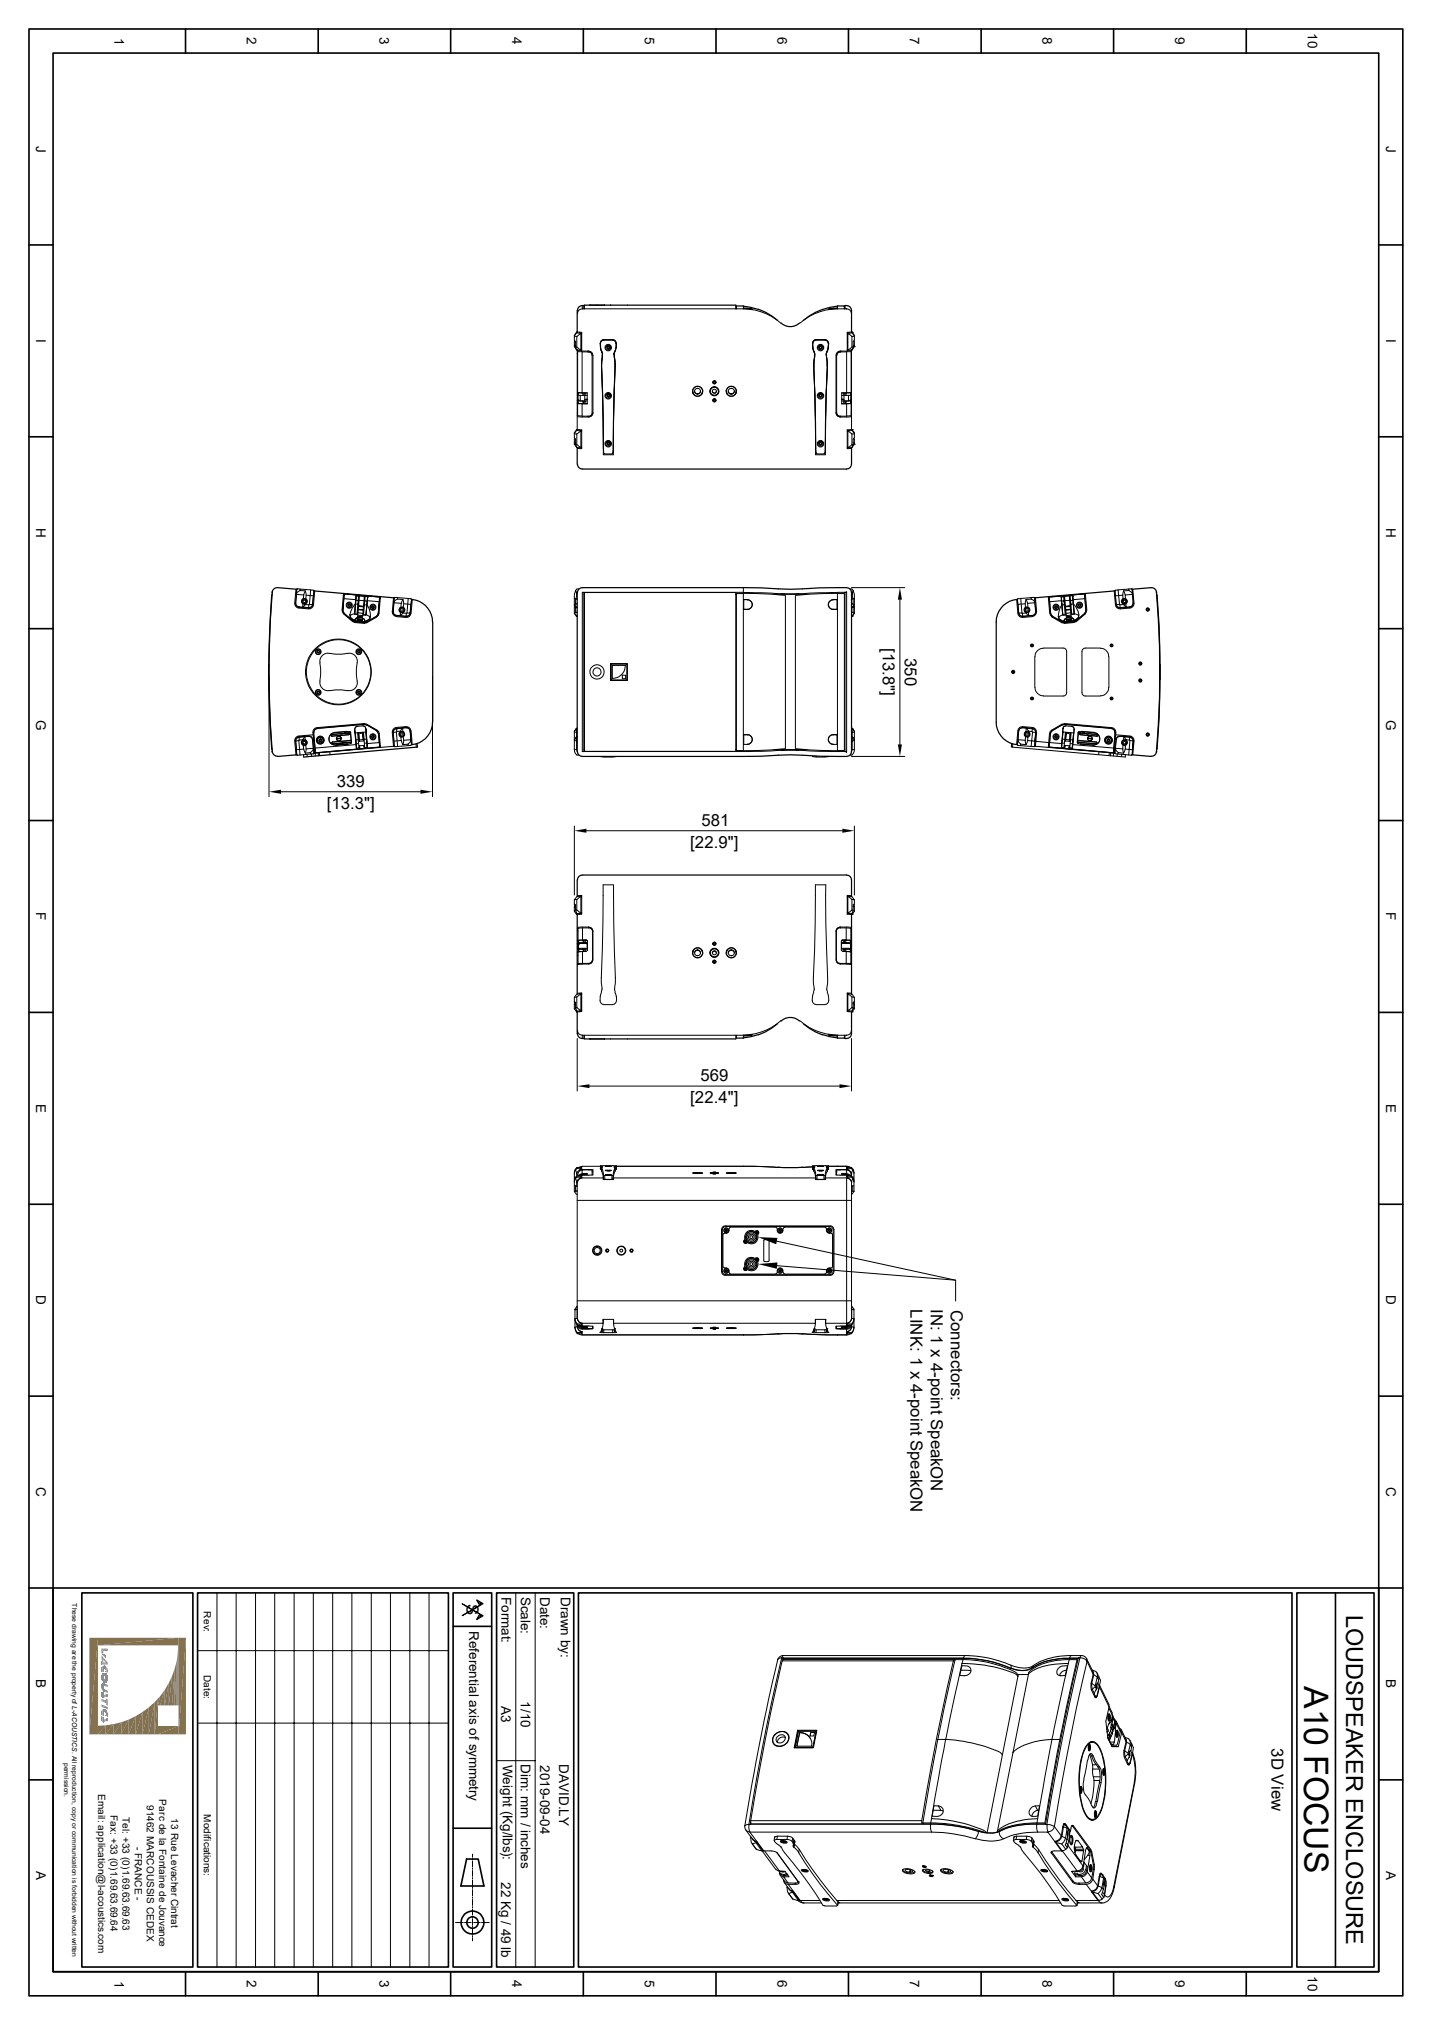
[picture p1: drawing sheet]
<svg xmlns="http://www.w3.org/2000/svg" width="297mm" height="420mm" viewBox="0 0 297 420" stroke-linecap="round" stroke-linejoin="round" font-family="sans-serif">
<defs><g id="words">
<text font-size="7" x="270.5" y="349.8" transform="rotate(90 270.5 349.8)">A10 FOCUS</text>
<text font-size="4.9" x="279.2" y="334.9" transform="rotate(90 279.2 334.9)">LOUDSPEAKER ENCLOSURE</text>
<g font-size="3.5">
<text x="183.1" y="134.4" transform="rotate(90 183.1 134.4)">[13.8&quot;]</text>
<text x="187.7" y="136.5" transform="rotate(90 187.7 136.5)">350</text>
<text x="67.8" y="167.7">[13.3&quot;]</text>
<text x="69.9" y="163.2">339</text>
<text x="145.5" y="171.2">581</text>
<text x="143.2" y="175.8">[22.9&quot;]</text>
<text x="145.3" y="224.2">569</text>
<text x="143.2" y="228.8">[22.4&quot;]</text>
<text x="188.8" y="271.6" transform="rotate(90 188.8 271.6)">LINK: 1 x 4-point SpeakON</text>
<text x="193" y="271.5" transform="rotate(90 193 271.5)">IN: 1 x 4-point SpeakON</text>
<text x="197.2" y="271.7" transform="rotate(90 197.2 271.7)">Connectors:</text>
<text x="96.7" y="332.7" transform="rotate(90 96.7 332.7)">S</text>
<text x="263.7" y="362.6" transform="rotate(90 263.7 362.6)">3D View</text>
</g>
<g font-size="2.8">
<text x="23.7" y="7.8" transform="rotate(90 23.7 7.8)">1</text>
<text x="51.2" y="7.7" transform="rotate(90 51.2 7.7)">2</text>
<text x="78.7" y="7.7" transform="rotate(90 78.7 7.7)">3</text>
<text x="106.3" y="7.7" transform="rotate(90 106.3 7.7)">4</text>
<text x="133.7" y="7.7" transform="rotate(90 133.7 7.7)">5</text>
<text x="161.2" y="7.7" transform="rotate(90 161.2 7.7)">6</text>
<text x="188.7" y="7.7" transform="rotate(90 188.7 7.7)">7</text>
<text x="216.2" y="7.7" transform="rotate(90 216.2 7.7)">8</text>
<text x="243.8" y="7.7" transform="rotate(90 243.8 7.7)">9</text>
<text x="271.2" y="6.9" transform="rotate(90 271.2 6.9)">10</text>
<text x="7.5" y="30.3" transform="rotate(90 7.5 30.3)">J</text>
<text x="287.5" y="30.3" transform="rotate(90 287.5 30.3)">J</text>
<text x="7.5" y="70.3" transform="rotate(90 7.5 70.3)">I</text>
<text x="287.5" y="70.3" transform="rotate(90 287.5 70.3)">I</text>
<text x="7.5" y="109.5" transform="rotate(90 7.5 109.5)">H</text>
<text x="287.5" y="109.5" transform="rotate(90 287.5 109.5)">H</text>
<text x="7.5" y="149.2" transform="rotate(90 7.5 149.2)">G</text>
<text x="287.5" y="149.2" transform="rotate(90 287.5 149.2)">G</text>
<text x="7.5" y="189.2" transform="rotate(90 7.5 189.2)">F</text>
<text x="287.5" y="189.2" transform="rotate(90 287.5 189.2)">F</text>
<text x="7.5" y="228.9" transform="rotate(90 7.5 228.9)">E</text>
<text x="287.5" y="228.9" transform="rotate(90 287.5 228.9)">E</text>
<text x="7.5" y="268.7" transform="rotate(90 7.5 268.7)">D</text>
<text x="287.5" y="268.7" transform="rotate(90 287.5 268.7)">D</text>
<text x="7.5" y="308.4" transform="rotate(90 7.5 308.4)">C</text>
<text x="287.5" y="308.4" transform="rotate(90 287.5 308.4)">C</text>
<text x="104" y="331.2" transform="rotate(90 104 331.2)">Format:</text>
<text x="108" y="331.2" transform="rotate(90 108 331.2)">Scale:</text>
<text x="112" y="331.2" transform="rotate(90 112 331.2)">Date:</text>
<text x="116.3" y="331.2" transform="rotate(90 116.3 331.2)">Drawn by:</text>
<text x="97.3" y="338.2" transform="rotate(90 97.3 338.2)">Referential axis of symmetry</text>
<text x="7.5" y="348.3" transform="rotate(90 7.5 348.3)">B</text>
<text x="104" y="353.8" transform="rotate(90 104 353.8)">A3</text>
<text x="108" y="352.8" transform="rotate(90 108 352.8)">1/10</text>
<text x="287.5" y="348.3" transform="rotate(90 287.5 348.3)">B</text>
<text x="104.3" y="366" transform="rotate(90 104.3 366)">Weight (Kg/lbs):</text>
<text x="108" y="365.9" transform="rotate(90 108 365.9)">Dim: mm / inches</text>
<text x="116" y="365.9" transform="rotate(90 116 365.9)">DAVID.LY</text>
<text x="112" y="366.1" transform="rotate(90 112 366.1)">2019-09-04</text>
<text x="7.5" y="388.1" transform="rotate(90 7.5 388.1)">A</text>
<text x="287.5" y="388.1" transform="rotate(90 287.5 388.1)">A</text>
<text x="104" y="390.4" transform="rotate(90 104 390.4)">22 Kg / 49 lb</text>
<text x="23.7" y="410.8" transform="rotate(90 23.7 410.8)">1</text>
<text x="51.2" y="410.7" transform="rotate(90 51.2 410.7)">2</text>
<text x="78.7" y="410.7" transform="rotate(90 78.7 410.7)">3</text>
<text x="106.3" y="410.7" transform="rotate(90 106.3 410.7)">4</text>
<text x="133.7" y="410.7" transform="rotate(90 133.7 410.7)">5</text>
<text x="161.2" y="410.7" transform="rotate(90 161.2 410.7)">6</text>
<text x="188.7" y="410.7" transform="rotate(90 188.7 410.7)">7</text>
<text x="216.2" y="410.7" transform="rotate(90 216.2 410.7)">8</text>
<text x="243.8" y="410.7" transform="rotate(90 243.8 410.7)">9</text>
<text x="271.2" y="409.8" transform="rotate(90 271.2 409.8)">10</text>
</g>
<g font-size="2.1">
<text x="42.2" y="334.2" transform="rotate(90 42.2 334.2)">Rev:</text>
<text x="42.2" y="347.4" transform="rotate(90 42.2 347.4)">Date:</text>
<text x="20.4" y="372.1" transform="rotate(90 20.4 372.1)">Email: application@l-acoustics.com</text>
<text x="22.9" y="376.4" transform="rotate(90 22.9 376.4)">Fax: +33 (0)1.69.63.69.64</text>
<text x="25.4" y="376.8" transform="rotate(90 25.4 376.8)">Tel: +33 (0)1.69.63.69.63</text>
<text x="30.5" y="374.4" transform="rotate(90 30.5 374.4)">91462 MARCOUSSIS CEDEX</text>
<text x="33" y="373.2" transform="rotate(90 33 373.2)">Parc de la Fontaine de Jouvance</text>
<text x="35.5" y="377.1" transform="rotate(90 35.5 377.1)">13 Rue Levacher Cintrat</text>
<text x="42.2" y="376.3" transform="rotate(90 42.2 376.3)">Modifications:</text>
<text x="27.9" y="383" transform="rotate(90 27.9 383)">- FRANCE -</text>
</g>
<g font-size="1.4">
<text x="14.9" y="332.5" transform="rotate(90 14.9 332.5)">These drawing are the property of L-ACOUSTICS. All reproduction, copy or communication is forbidden without written</text>
<text x="13.3" y="365.6" transform="rotate(90 13.3 365.6)">permission.</text>
</g>
</g></defs>
<g fill="none" stroke="#000" stroke-width=".21">
<path d="M119.1 71.9h.1M119.1 71.9l.5 .6 .6 .1M119.1 71.7l.4 .5M119.3 70.7l-.2 .2v1M119.3 72l.3 .6M119.4 71.6h-.3M119.6 68.9h.1M119.6 68.9l-.5 .8 .5 .1M119.6 69l.6 .1M119.7 72.6v16.5M119.7 73.3h.1M119.8 68.8l.8 .1v3.9h1.5a.87 .87 0 0 1 .9 .9v11.9a.87 .87 0 0 1-.9 .9"/>
<path d="M119.8 68.9h-.2l-.5 .7v.9l.3 .4v1.1h.2M119.8 72.9h1M120 72.6h-.2v13.6M120.2 68.9v.2M120.3 69.1h.2M120.5 72.6h.1M120.5 72.6l-.2 .1M120.6 69.3h-.3l-.7 .5v2.2l.7 .5 .3 .1M120.6 69.1h-.1v3.5M120.7 73l1.8 .1 .3 .6v11.9l-.3 .6-.4 .1h-1.4v-2.5h1.1v-2.3h-1.1zM120.8 63.4v.7h33.4M120.8 64.1a1.01 1.01 0 0 0-1 1"/>
<path d="M122 72.8v.2M122 72.9l.1 .1M124.5 71.2v.9l.3 .8M124.5 71.2h.1M124.8 76l.3 18.3h2.1l.4-18.3M124.8 75.9l.4 17.1M124.8 75.5v.5M124.8 73l.1 .8M124.8 72.9l.1 .5M124.8 73l.2 .6M124.9 73.8l-.1 2.2M125 73.4v.1"/>
<path d="M125 73.9l-.2 2.1 .4 17.9v-.5M125 73.5l-.1 .4zM125 73.8l-.2 1.8M125.2 70.4a.72 .72 0 0 0-.7 .8M125.2 70.5h1.9zM125.2 70.6a.66 .66 0 0 0-.7 .7l.3 1.6M125.2 70.5a.73 .73 0 0 0-.7 .7M125.2 70.4h1.9M125.6 72.1a.51 .51 0 0 1 .6-.5 .51 .51 0 0 1 .5 .5M125.9 72v.1M125.9 72.2h.1M126 72h.1"/>
<path d="M126 72.2h.1M126 72.3h.1M126 72v.2M126 72.1h.1M126 72.3h.3M126 72h.3M126.2 71.8l-.1 .1M126.2 71.8v.1M126.4 72h.1M126.4 72v.2M126.4 72.3h.1M126.4 72.2h.1"/>
<path d="M126.4 72v.1M126.7 72.1h.1M127.1 70.4a.72 .72 0 0 1 .7 .8M127.1 70.6a.66 .66 0 0 1 .7 .7M127.1 70.5l.3 .1 .4 .6M127.3 73.4v.1M127.4 73.9l.2 2.1-.4 17.9M127.4 73.5v.4zM127.4 73.8l.2 1.8M127.4 73.8l.2 2.2M127.5 73l-.2 .6M127.5 73l-.1 .2 .1 .6"/>
<path d="M127.5 72.9l-.1 .5M127.5 72.9h.1M127.6 75.9l-.3 11.4v5.7M127.6 75.5v.5M127.7 72.2l-.2 .7M127.8 72.1l-.3 .8M127.8 71.2h.1M127.8 71.3v.9M127.8 71.2v.9M147.8 79.2l.3 .4 .3-.1 .1-.3M147.9 79.2h.1M148 79.3l.1 .2"/>
<path d="M148 79.2v.2M148 79.2h-.1M148 79.5h.2M148.1 79l-.1 .2M148.1 79h.1M148.2 79l.2 .1M148.2 79.5h.1M148.4 79.2h.1M148.4 79.1h.1M148.4 79.4h.1M148.4 79.1v.1M148.4 79.4l-.1 .1"/>
<path d="M148.4 79.3h.1M154.2 63.5v.6M154.2 64.1a12.1 12.1 0 0 1 7.8 3M154.2 63.9h.8M154.2 64l.8 .1M154.3 63.9v.1M155 63.9l1.1 .2h-1.1zM168.5 71.2l.1 .9 .2 .8M168.5 71.2h.1M168.8 76l.4 18.3h2l.2-12.6 .2-5.8-.2 5.7-.2 11.4M168.8 76l.2 6 .2 11.9v-.5M168.8 76l.4 17"/>
<path d="M168.8 75.5v.4M168.8 73l.1 .8M168.8 72.9l.2 .5M168.9 73l.1 .6M169 73.8l-.2 2.2M169 73.5v.4zM169 73.9l-.2 2.1M169 73.4v.1M169 73.8l-.2 1.7M169.2 70.4a.72 .72 0 0 0-.7 .8M169.2 70.5h1.9zM169.2 70.6a.66 .66 0 0 0-.6 .7l.2 1.6"/>
<path d="M169.2 70.5a.73 .73 0 0 0-.6 .7M169.2 70.4h1.9M169.6 72.1h.1a.51 .51 0 0 1 .5-.5 .51 .51 0 0 1 .5 .5M170 72.1h.1M170 72l-.1 .2M170 72.2h.1M170 72.3h.1M170.1 71.8l-.1 .2M170.1 72.3h.1M170.1 72.3h.2M170.2 71.9h.1M170.2 72.3h.1"/>
<path d="M170.2 71.8v.1M170.2 71.9l.2 .1M170.4 72.3h-.2M170.4 72.1v.1M170.7 72.1h.1M171.1 70.4a.72 .72 0 0 1 .7 .8M171.1 70.6a.66 .66 0 0 1 .7 .7M171.1 70.5l.6 .3 .1 .4M171.4 73.6v.2M171.4 73.4v.1M171.4 73.8l.2 2.2-.2-2.2M171.4 73.9l.2 2.1-.3 6-.1 11.9v-.5"/>
<path d="M171.5 73l-.1 .6M171.5 73l-.1 .8M171.5 72.9l-.1 .5M171.5 72.9h.1M171.8 71.3l-.3 1.6M171.8 71.2h.1M171.9 71.2l-.4 1.7M172.8 63.9v.2M172.8 63.9h.8v.1M172.8 63.9l-1 .2h1M173.7 73.3l.5-.3h1.4v8.5h-1v2.3h1v2.5l-1.7-.1-.4-.6zM173.7 64l-.9 .1"/>
<path d="M173.7 64.1h1.9a1.01 1.01 0 0 1 1 1M173.7 63.5v.6M173.7 64.1a12.1 12.1 0 0 0-7.8 3M174.4 72.8v.2M174.4 72.9l-.2 .1M175.7 69.3h.4l.6 .5v2.2l-1 .6M175.7 69.1h.2v3.5h-.2M175.9 69.1h.2M175.9 72.6l.2 .1M176.1 68.9v.2M176.4 72.6h.1v13.6M176.5 73.3h.1"/>
<path d="M176.5 72.9h-.9M176.6 68.9h.1l.5 .7v.9l-.2 .4v1.1h-.3M176.6 72.6v16.5M176.6 68.8l-.9 .1v3.9h-1.5a.87 .87 0 0 0-.8 .9v11.9a.87 .87 0 0 0 .8 .9M176.7 69l-.6 .1M176.7 72.5l-.6 .1M176.7 68.9l.5 .8-.5 .1M176.7 68.9h.1M176.7 72.5h.1M176.8 68.9h.1M177 71.6h.2M177 72l-.3 .6"/>
<path d="M177.1 70.7l.1 .2v1M177.2 71.9l-.5 .7M177.2 71.9h.1M177.2 71.7l-.4 .5M119.1 92.1h.1M119.1 92.1l.5 .6M119.1 91.8h.3M119.1 91.9l.4 .6M119.3 90.9l-.2 .2v1M119.3 92.2l.3 .6M119.6 89.1l-.5 .8 .5 .1M119.6 89.1h.1"/>
<path d="M119.6 92.2l.7 .5 .3 .1M119.6 92.8h.9M119.6 89.3h.6M119.6 90v2.2M119.7 86.2l1.1 .1M119.7 85.8h.1M119.7 83.7h.1M119.7 83.1h.1M119.8 86.4h2.3M119.8 89.1l.8 .1v3.8h-.8M119.8 89.1h-.2l-.5 .6v1.1l.3 .3v1.1h.2M119.8 81.6l.1 1.2"/>
<path d="M119.8 82.8h.1M119.8 83.4h.1M119.8 81.4h1M119.8 83.7h1M119.9 82.8v.3M119.9 81.4v.6M119.9 81.4v.2M120 82h.9M120 81.4l.9 .1v.5M120 83.1l.9 .1M120 83.7h.9M120.2 89.2v.1"/>
<path d="M120.3 89.3h.2M120.4 82v1.1M120.4 83l-.5 .1v.6M120.4 83.1h.8M120.4 83.7h.5M120.5 89.3v3.6h.1M120.5 89.3l.1 .1M120.6 89.5h-.3l-.7 .5M120.9 83.7v-.5h.2v.5M120.9 82h.9M121.1 81.5v.5M121.1 83.2h.7"/>
<path d="M121.3 82.8h.5M121.3 82v1.1M121.4 81.5v.5M121.4 83.2v.5M121.8 83.7h-.9M121.8 82.9h-.5M122 86.3l.1 .1M123 85.6a.87 .87 0 0 1-.9 .8M125.2 93.9l.2 .2M125.4 94.1h1.5M125.6 92a.51 .51 0 0 1 .6-.5 .51 .51 0 0 1 .5 .5M125.6 82v.1"/>
<path d="M125.6 82a.51 .51 0 0 1 .6-.5 .51 .51 0 0 1 .5 .5M125.9 91.9h.1M125.9 82h.1M125.9 82.1v.1M125.9 91.9l.1 .3M125.9 92.1l.3 .2M126 81.9h.1M126 82h.1M126 82.2h.1M126 82v.2M126 91.9h.1M126 92.2h.1"/>
<path d="M126 92h.1M126 82.2l.2 .1M126.1 82.3h.1M126.1 81.8h.1M126.2 92.3h.1M126.2 91.8l-.2 .1M126.2 91.8h-.1M126.2 91.8h.1M126.2 81.8l-.2 .1M126.2 91.8l.1 .1M126.2 81.8l.1 .1M126.3 82.2l-.2 .1"/>
<path d="M126.3 92.2h-.1M126.3 92.2l-.1 .1M126.4 81.9h.1M126.4 91.9v.3M126.4 91.9h.1M126.4 92.1h.1M126.4 92h.1M126.4 82h.1M126.4 82v.1M126.7 92h.1M126.7 82v.1M127.1 93.9l-.2 .2"/>
<path d="M143.6 81.1l.3 .7M143.6 80.9l.1 .6M144.1 81.1v.3l.6 .3M144.7 81.7h.1M144.7 80.5h.1M144.7 80.6a.59 .59 0 0 0-.7 .6 .59 .59 0 0 0 .7 .5M144.7 80.6a.59 .59 0 0 1 .6 .6 .59 .59 0 0 1-.6 .5M145.3 81.1l-.1 .3-.5 .3M145.8 81.1l-.3 .7M145.8 80.9l-.2 .6M147.2 81.1a.93 .93 0 0 0 1 .9 .93 .93 0 0 0 .9-.9M147.3 81.2a.85 .85 0 0 1 .9-1 .85 .85 0 0 1 .8 1"/>
<path d="M147.7 81.1l.3 .4h.3l.3-.4M147.8 83l.3 .4 .3-.2 .1-.2M148 83h.1M147.9 83h.1M148 83.1h.1M148 83v.1v-.1M148 83.2h.1M148 83.2h.2M148.1 82.8l-.1 .1M148.1 82.8h.1M148.2 82.8h.2M148.2 83.3h.1"/>
<path d="M148.2 83.2h.1M148.3 83.2h.1M148.3 82.8l.2 .2M148.4 83.1h.1M148.4 83.1l-.1 .1M150.6 81.1l.3 .7M150.6 80.9l.1 .6M150.7 81.5h.1M151 81.1l.1 .3 .5 .3M151.6 81.7h.1M151.6 80.5h.1M151.6 80.6a.59 .59 0 0 0-.6 .6 .59 .59 0 0 0 .6 .5"/>
<path d="M151.7 81.7h.1M151.7 80.6a.59 .59 0 0 1 .6 .6 .59 .59 0 0 1-.6 .5M152.3 81.1l-.1 .3-.5 .3M152.7 81.5h.1M152.7 81.1l-.2 .7M152.7 80.9v.6M169.2 93.9l.3 .2M169.5 94.1h1.4M169.6 92h.1a.51 .51 0 0 1 .5-.5 .51 .51 0 0 1 .5 .5M169.6 82v.1M169.7 82a.51 .51 0 0 1 .5-.5 .51 .51 0 0 1 .5 .5M170 91.9h.1"/>
<path d="M169.9 82h.1M169.9 92.1h.1M170 82l.1 .2M170 91.9v.2M170 82h.1M170 82.1l-.1 .1M170 92h.1M170 92.2h.1M170 82.2l.1 .1M170.1 82.3h.2M170.1 82.3h.1M170.1 91.8l-.1 .1"/>
<path d="M170.1 92.2h.1M170.2 92.3h.1M170.2 91.8h.1M170.2 81.8l.2 .1M170.2 91.8l.2 .1M170.3 81.8l-.3 .1M170.3 92.2h.1M170.3 92.2h-.1M170.4 91.9v.2M170.4 82.1l-.2 .2M170.4 92h.1M170.4 91.9h.1"/>
<path d="M170.4 82v.2M170.7 82v.1M170.7 92h.1M171.1 93.9l-.2 .2M171.2 93h.1M173.4 85.6a.87 .87 0 0 0 .8 .8M174.4 86.3l-.2 .1M174.6 82.8h.4M174.6 83.7h.9M174.6 82h.9M174.6 83.2h.7M174.6 82.9h.4"/>
<path d="M175 81.5v.5M175 83.2v.5M175 82v1.1M175.1 83.1h.8M175.3 81.5v.5M175.3 83.7v-.5h.2v.5M175.4 83.7h.5M175.5 81.5l.9-.1v.6h-.9zM175.7 89.5l1 .5M175.7 89.4l.2-.1v3.6h-.2M175.9 89.3h.2M176 83l.4 .1v.6h-.9"/>
<path d="M176 82v1.1M176.1 89.2v.1M176.4 83.4h.1M176.4 81.4v.2M176.4 82.8v.3l-.9 .1M176.5 82.8h.1M176.5 85.8h.1M176.5 83.7h.1M176.5 83.1h.1M176.5 81.4h-.9M176.5 83.7h-.9M176.5 81.6v1.2"/>
<path d="M176.6 89.1h.1l.5 .6v1.1l-.2 .3v1.1M176.6 86.2l-1 .1M176.6 86.4h-2.4M176.6 89.1l-.9 .1v3.8h.9M176.7 92.2l-.6 .5-.4 .1M176.7 92.8h-.8M176.7 89.3h-.6M176.7 92.2h.3M176.7 90v2.2M176.7 89.1l.5 .8-.5 .1M176.8 89.1h.1M177 91.8h.2"/>
<path d="M177 92.2l-.3 .6M177.1 90.9l.1 .2v1M177.2 91.9l-.4 .6M177.2 92.1h.1M177.2 92.1l-.5 .6M61.3 125.1l.3-2.9h-.2l-.3 2.9a.94 .94 0 0 0 .9 1l2 .2a.94 .94 0 0 0 1-.9l.3-2.8h-.2l-.2 2.8M61.3 125.1a.74 .74 0 0 0 .7 .8M61.3 125.1a.73 .73 0 0 0 .7 .8M61.5 122.3v.7M61.5 123.3l1.5 .1M61.5 123.3l-.2 1.8M61.7 122.1l-.1 .1"/>
<path d="M61.7 122.1l.5 .1M61.7 122.1h.1M62 125.9h.1M62 125.9l2 .2M62 125.9h.8M62.6 124.8l.1 .3M62.7 125.1h.1M62.8 125.3l.5 .1-.5 .5zM62.9 125.9l1.1 .1M62.9 124.6l.3-.1 .2 .1v.3l-.3 .1-.2-.2zM62.9 124.2a.6 .6 0 0 0-.1 1M62.9 124.2h.5a.61 .61 0 0 1 .4 .6 .61 .61 0 0 1-.5 .5"/>
<path d="M63 123.4l-.1 .8M63.3 122.6l-.3 .8M63.3 122.6l-1.1-.1a.83 .83 0 0 0-.7 .8M63.3 122.6l.2 .8M63.3 125.4h.1M63.3 125.4h.8l-.1 .6M63.4 124.1l.1-.7 1.5 .2-.1 1.8M63.5 125.1l-.5 .1-.2-.1M63.5 124.5v.5M63.6 125.1h-.1M63.6 124.5a.55 .55 0 0 0-.7-.3 .55 .55 0 0 0-.3 .6M64 126h.1"/>
<path d="M64 126l.1 .1M64.1 126.1h.1M64.2 125.3l.6 .1a.81 .81 0 0 1-.8 .6M64.2 125.3l-.1 .1M64.4 122.3l-2.2-.1v.3M64.8 125.3v.1M64.9 125.4l-.2 .5-.6 .2M65 122.4v.1M65.1 122.5v.1M65.1 122.5l-.7-.2-.2 3M65.2 122.6l-.2 1M65.8 135.3h.1"/>
<path d="M65.8 135.1l-.1 .2M65.8 135.3l.2 .1M66 134.9h.1M66 134.9l-.2 .1M66 134.9l.2 .1M66 135.4h.1M66.2 135h.1M66.2 135.3l-.2 .1M66.2 135.1v.1M66.3 137.5l.2 1.2-.2 2.6M66.4 137.5a1.66 1.66 0 0 1 1.9-2 11.4 11.4 0 0 0 4.3 0 1.68 1.68 0 0 1 1.5 2 11.4 11.4 0 0 0 0 4.2 1.68 1.68 0 0 1-2 1.5M71.2 123.4h.2"/>
<path d="M71.2 123.1l-.2 3.4v.5l.3 .3 1.8 1.6 .5 .2 1.9 .2 .6-.1 2-1.2M71.3 127.2l1.9 1.6M71.3 124.2l2.5 .2M71.4 123.2h.1M71.4 127.1l-.3-.4 .2 .5M71.4 123.2l-.1 1M71.4 123.2l-.3 3.5 .2-2.5M71.4 123.2l2.5 .2v.6M71.4 123.2h.7M72.1 123.2l6.6 .6-2.5-.2v.3M72.1 123.1v.1M72.2 125.5l.1 .2"/>
<path d="M72.2 125.5h.1M72.3 125.3l-.1 .1M72.3 125.7h.1M72.3 125.3h.1M72.3 125.3h.3M72.5 125.3h.1M72.6 127.5v.6l.7 .6M72.6 127.5v.2M72.6 128.1l.8 .5M72.6 125.3h.1M72.6 125.3v.2M72.6 127.7l.1 .3"/>
<path d="M72.7 125.5h.1M72.7 125.6l-.1 .1h-.2M73.2 128.8l.4 .1M73.2 128.8h.1M73.3 128.7l.4 .1M73.4 128.6l.2 .1M73.4 128.6l-.1 .1M73.7 128.5v.2M73.7 128.9l1.8 .3zM73.7 128.8h.6M73.7 128.8l1.9 .1M73.7 125.2l-.6 .9-.5 1.4"/>
<path d="M73.7 125.3h.6M73.8 124.5l-.1 .4M73.8 124.4l-.2 2.9-1 .4M73.8 125l-.3 2.4 .7 .1M73.8 124.5h.5M73.8 124.1v.4M73.9 123.7h.1M74 128.2l-.3 .2M74.1 123.4h-.2l-.1 1M74.1 123.4l2 .2-.1 .1M74.1 123.4v.2M74.1 128.8l.3-.1 .7 .2"/>
<path d="M74.1 128.2h.1M74.1 128.6h.1M74.1 128.4h.1M74.1 128.2v.6zM74.1 128.6l1 .1zM74.1 128.4l1 .1M74.1 128.6l1 .1M74.2 128l1 .1-1-.1M74.2 128.3l.9 .1M74.2 128.4l.9 .1zM74.2 128.2h-.2h.1M74.2 135.1v.2"/>
<path d="M74.2 127.6l1 .1M74.2 127.8l1 .1M74.2 125.5h.2M74.3 127.1l1 .1M74.3 128.8l.7 .1M74.3 135.3h.1M74.3 135.3l.1 .1M74.3 126.4l1 .1M74.4 125.6l1 .1M74.4 125.7l1 .1M74.4 125.8l1 .1M74.4 128.7l-.1 .1"/>
<path d="M74.4 123.6l-.4 3.8-.4-.1 .3-3.8 .6 .1M74.5 134.9l-.3 .1M74.5 135.4h.1M74.5 134.9l.1 .1M74.5 134.9h.1M74.5 124.5l1 .1M74.5 123.6l-.4 5M74.5 123.6l1.1 .1M74.6 135h.1M74.6 135.1l.1 .1M74.7 135.3l-.2 .1M74.8 128.7l.2 .2"/>
<path d="M75.1 128.3v.6h.5M75.1 128.7h.1M75.1 128.4h.1M75.1 128.3h.3M75.2 128.9h-.2M75.4 128.3h-.2l-.1 .6M75.4 128.3l.2 .1v.5M75.4 125.6h.2M75.6 123.7h.6l-.3 3.9-.5-.1 .3-3.8M75.6 123.7l-.5 5M75.6 125.4l.5 .1M75.6 124.6l.6 .1"/>
<path d="M75.9 128.8l-.3 .1M75.9 128.9h-.3M76 129l2.1-1.2zM76 129l-.5 .1M76.1 123.6h.1M76.1 125.4l.2 .4a3.5 3.5 0 0 1 .4 2.6l-.8 .5 .8-.5M76.1 125.1l-.2 2.5h-.7M76.1 125.4l-.2 2.1 .9 .5M76.1 125.1h.1M76.2 124.3l-.1 .8M76.2 123.8h.1M76.2 124.2h.1"/>
<path d="M76.2 123.9h.1M76.2 123.9v.3M76.3 123.7l-.1 .9M76.8 128l-.1 .4M76.8 127.9v.1M77 125.9l.1 .1M77.1 125.9h.1M77.1 125.9l.1 .2M77.2 126.1h.1M77.2 126.2h.2M77.3 125.7l-.2 .2M77.3 125.7h.1"/>
<path d="M77.4 125.7h.1M77.5 125.7l.1 .2M77.6 125.9h.1M77.6 126h.1M77.6 126l-.2 .2M78.1 123.7v.1M78.4 127.3l-.3 .4M78.4 127.3l-.3 .5M78.7 124.8l-2.5-.2-.1 .8M78.7 123.8l-.3 3.5zM78.7 124.1h.2M78.9 123.7l-.3 3.5-.1 .4-.4 .3"/>
<path d="M81.4 126.8a1.02 1.02 0 0 0 .8 1.1l2 .2a.94 .94 0 0 0 1-.9M81.5 126.9a.74 .74 0 0 0 .7 .8M81.6 126.8a.73 .73 0 0 0 .7 .8M81.7 124.8v-.7l-.2 2.8M81.7 124.8v.3M81.8 124h-.2l-.2 2.9M81.9 123.9l-.1 .1M81.9 123.9l.6 .1M81.9 123.9h.1M82.2 127.7l2 .1M82.2 127.7h.1M82.3 127.6l-.1 .1"/>
<path d="M82.3 127.6l.7 .1M82.8 126.5l.2 .3M82.9 126.8l.1 .1M83.1 127l-.1 .7 .6-.6M83.1 127.7l1.1 .1M83.1 126.3l.3-.1 .2 .2v.3l-.3 .1-.2-.2zM83.1 125.9a.6 .6 0 0 0 0 1.1l.4 .1M83.1 125.9l.1-.8-1.5-.1-.2 1.9M83.1 125.9h.6v-.7l1.5 .1-.1 1.9M83.2 125.2l.4-.9 .1 .9M83.5 124.3l-1.1-.1-.7 .6M83.6 127.1l.7 .1"/>
<path d="M83.6 127.1h.1M83.7 125.9a.61 .61 0 0 1 .3 .7 .61 .61 0 0 1-.5 .5M83.7 126.8l-.4 .2-.3-.1M83.8 126.2v.6M83.8 126.8h.1M83.8 126.2a.54 .54 0 0 0-.6-.2 .54 .54 0 0 0-.4 .5M84.2 127.8h.1M84.3 127.9h.1M84.3 127.2l-.1 .6M84.4 127.1l-.1 .1M84.7 124.1l-2.2-.1-.1 .2M85 127.1h.1"/>
<path d="M85.1 127.2l-.3 .6-.6 .1M85.3 124.2h.1M85.3 124.3v.1M85.3 124.4l-.2 2.8M85.4 124.4l-.1 .9M85.5 124.3l-.8-.2-.3 3 .6 .1a.81 .81 0 0 1-.8 .6M85.5 124.3l-.2 2.9M119.1 125.4l.6 .5M119.1 124.2l.6 .1M119.1 127.1l.4 .6h.2M119.1 125.4l.6 .7M119.1 123.4v3.8l.4 .6h.2"/>
<path d="M119.1 125.9h.3M119.4 122.6a1.78 1.78 0 0 1 .1 1.5M119.4 122.6l-.3 .8M119.4 122.5v.1M119.4 122.5l.2 .5 .2-.3M119.5 126h.1M119.5 127.8h.1M119.5 125.9v.1M119.5 127.7v.1M119.6 126h-.2v1h.3M119.6 123.1v.2M119.6 125.2l-.4 .1"/>
<path d="M119.6 127l-.4 .1M119.7 124.2h-.3v1h.3M120.1 122.1l-.5 .1-.2 .3M121.1 122.9v33h-.3h34.6l6.6-.3M121.1 123.3h.1M121.2 122.9h31.4v32.9h-31.4zM126.6 137.6h3.5v3.5h-3.5zM126.8 137.8h3.2v3.1l-3.2 .1zM152.6 123.3h.1M152.7 123.1h1.5v32.6h-1.5zM154.2 123.1l5.8 .1 2.9 .3M154.2 121.9v1h-33.4v33"/>
<path d="M154.2 122.9l7.8 .2M154.3 124.4h.7M154.3 126.4h.7M155 124.4a.97 .97 0 0 1 1 1 .97 .97 0 0 1-1 1M155 124.4a1.02 1.02 0 0 1 1.1 1 1.02 1.02 0 0 1-1.1 1M155 124.4l-.7-.1v2.1h.7M155 126.4h.1M160.5 123.3h6.8M162 123.1h3.8M162.9 123.5v31.7M165 123.5v31.7M172.8 124.4a.97 .97 0 0 0-1 1 .97 .97 0 0 0 1 1"/>
<path d="M172.8 124.4a1.02 1.02 0 0 0-1 1 1.02 1.02 0 0 0 1 1M172.8 124.4l.8-.1v2.1h-.8M172.8 126.4h.1M172.8 124.4h.8M172.8 126.4h.8M173.7 123.1h1.4v32.6h-1.4zM173.7 122.9h1.8h-.2v33h.2M173.7 123.1l-5.8 .1-2.9 .3M173.7 122.9l-7.8 .2M175.1 123.3h.2M175.5 122.9l.1-.1v33.2l-.1-.1-9.6-.3M176.3 122.1l.4 .1 .3 .4"/>
<path d="M176.6 122.7l.1 .3M176.6 121.9h11.1M176.6 124.2h.4v1h-.4M176.7 127l.5 .1M176.7 125.2l.5 .1M176.8 125.9v.1h.2v1h-.4M176.8 127.7v.1M176.8 127.8h.1M176.8 126h.1M176.9 125.9h.3M177 122.6l.2 .8M177 122.6a1.78 1.78 0 0 0-.1 1.5"/>
<path d="M177 122.5l-.3 .8M177.2 127.1l-.4 .6h-.2M177.2 125.4l-.6 .5M177.2 124.2l-.6 .1M177.2 123.4v3.8l-.4 .6h-.2M177.2 125.4l-.6 .7M186.6 124.4v30M210 139.5h.1M210 139.3v.2M210.1 139.2l-.1 .1M210.1 139.2h.1M210.1 139.1l.1 .1"/>
<path d="M210.2 139.2h.1M210.3 139.3v.1M210.4 139.5h-.4M210.4 139.4h.1M211 124.4l.1 .9M211 124.3h-.1l.2 2.9a.94 .94 0 0 0 1 .9l2-.3a.94 .94 0 0 0 .9-1M211 124.3l.2 2.9M211.1 124.2h.1M211.1 124.2l-.1 .1M211.3 127.1h.1M211.7 124.1l-.6 .1M211.7 124.1l.3 3"/>
<path d="M212 127.1l-.7 .1a.73 .73 0 0 0 .8 .6M212 127.1v.1M212 127.2l.1 .6M212.1 127.9h.1M212.1 127.8h.1M212.1 127.8v.1M212.5 126.2a.57 .57 0 0 1 .7-.2 .57 .57 0 0 1 .4 .5M212.6 126.8h.1M212.6 126.2v.6M212.6 126.8l.5 .2 .3-.1M212.7 126.4l.3-.2 .2 .1 .1 .3-.3 .2-.2-.1zM212.7 125.9a.61 .61 0 0 0-.3 .7 .61 .61 0 0 0 .5 .5"/>
<path d="M212.8 124.3l.3 .9M212.8 124.3l-.2 .9M212.8 127.1l-.8 .1M213.2 125.9a.6 .6 0 0 1 .1 1.1M213.3 127.7l-1.2 .1M213.3 127l-.5 .1M213.3 127l.1 .7-.6-.6M213.4 127.7h.8M213.5 126.5l-.1 .4M213.9 133.8l.1 .2M213.9 133.8h.1M213.9 124l-2.2 .1"/>
<path d="M213.9 124v.2M213.9 124.2l.7 .6M213.9 124.2l-1.1 .1M214 133.7l-.1 .1M214 133.7h.1M214 133.6l.1 .1M214.1 133.7h.1M214.2 133.8v.1M214.2 133.9h.1M214.2 134h-.3M214.5 123.9v.1M214.5 123.9l-.6 .1"/>
<path d="M214.5 123.9h.1M214.6 124h.2l.2 2.9M214.6 124.1l.2 2.8M214.6 124.1l.1 .7M214.6 124.8v.3M214.6 136.2v6.4M214.8 126.8a.73 .73 0 0 1-.7 .8M214.8 126.9l-.2-1.9-1.5 .1 .1 .8h-.5l-.1-.7-1.4 .1 .1 2.1 .3 .4 .5 .1M214.8 126.9a.8 .8 0 0 1-.7 .8l-2 .2M216.4 134.5a1.73 1.73 0 0 0-1.7 1.7M216.4 134.4h4.1a.72 .72 0 0 1 .7 .7v8.5a.72 .72 0 0 1-.7 .8h-4.1M217.4 123.7l.3 3.5"/>
<path d="M217.6 123.8l.3 3.5-.2-2.5M217.6 123.8l.1 1M217.6 124.1h-.1M217.6 123.8h.1M217.7 124.8l2.4-.2 .1 .8M217.8 127.2l.1 .4 .3 .3M217.9 127.3l.3 .5M218 127.3l.2 .4M218.2 128l2.1 1.2M218.2 127.8l2.2 1.2zM218.3 123.7v.1M218.8 125.9h.1"/>
<path d="M218.8 126l.1 .2M218.9 125.7l-.1 .2M218.9 125.7h.1M218.9 126.2h.1M219.1 126.2h-.2M219.1 125.7h-.2M219.1 125.7l.2 .2M219.1 126.2h.1M219.2 126.1h.1M219.2 125.9v.2M219.3 125.9h.1M219.3 125.9l-.1 .1"/>
<path d="M219.5 127.9l.1 .5 .8 .5-.7-.5M219.5 127.9l.1 .1M219.6 128v.4M220.1 123.7l.1 .9M220.1 123.6l-2.5 .2M220.1 123.6v.3M220.1 123.9h.1M220.1 123.8h.1M220.1 124.3l.1 .8M220.1 123.9l.1 .3M220.1 123.6h.2M220.2 125.1h.1"/>
<path d="M220.2 125.4l-.4 1-.3 1.5M220.2 125.1l.2 2.5h.7M220.2 125.4l.2 2.1-.8 .5M220.4 129l.5 .1M220.5 128.9h.3M220.5 128.8l.2 .1M220.6 123.7l.3 3.8-.5 .1-.3-3.9h.7M220.7 124.6l-.5 .1M220.7 128.7v.2zM220.7 128.9h.1M220.8 125.4l-.5 .1M220.8 123.7l.4 5"/>
<path d="M220.8 129.1l1.9-.2zM220.9 125.6h-.1M221 128.3h.1M221 128.3l-.3 .4M221 128.3h.1l.1 .6M221.1 128.4h.1M221.2 128.5l1-.1zM221.2 128.3h-.2M221.2 128.3v.6l.9-.1M221.2 128.7l1-.1zM221.2 128.9h-.4M221.2 128.7h.1"/>
<path d="M221.4 128.8l.6-.1 .2 .1M221.5 128.7l-.2 .2M221.8 123.6l.4 5M221.8 123.6l-1 .1M221.9 124.5l-1 .1M222 123.6l.3 3.8 .5-.1-.3-3.8-.7 .1M222 128.7l.1 .1M222 125.5h.1M222 125.6l-1 .1M222 125.7l-1 .1M222 125.8l-1 .1M222 126.4h-1h1"/>
<path d="M222 126.4l-1 .1M222.1 127.1l-1 .1M222.1 127.6l-1 .1M222.2 127.8l-1.1 .1M222.2 128l-1 .1 1-.1M222.2 128.6l-1 .1M222.2 128.6h.1M222.2 128.2h.2M222.2 128.4l-1 .1M222.2 128.8h.5M222.2 128.8v-.6l.1 .6M222.2 123.4h.2"/>
<path d="M222.2 128.8h-.1M222.2 128.4h-1M222.3 123.6l-.1-.2-1.9 .2v.1M222.4 128.2l.3 .2M222.4 128.2h-.2M222.5 123.7h.1M222.5 123.4v1M222.5 123.7v.3M222.5 124.5h-.5M222.5 124.1l.1 .8M222.6 125.3h-.5M222.6 125l.2 2.4-.7 .1"/>
<path d="M222.6 125.2l.5 .6a3.1 3.1 0 0 1 .6 2.3l-.7 .5 .7-.5M222.7 128.8l-1.9 .1M222.7 128.7h.1M222.8 128.5v.2l.2-.1M223 128.7l-.3 .1M223.1 128.8l-.4 .1M223.1 128.8h.1M223.2 128.9l-.5 .2-1.8 .2-.6-.1M223.7 125.5h.1M223.7 125.3l-.1 .2M223.7 125.3h.1M223.8 127.5l-.1 .5"/>
<path d="M223.8 125.3h.1M224 125.3h.1M224 125.3h-.1M224 125.7h.1M224.1 125.3h.1M224.1 125.3l.1 .1M224.1 125.5l-.2 .2-.3-.1M224.2 125.5h.1M224.2 123.2l-6.6 .6M224.2 123.1l.1 .1M225 123.2h-.8M225 123.2l.3 3.5"/>
<path d="M225 123.2h.1M225 123.2l-2.5 .2v.3M225 124.2l-2.4 .2 .2 2.9 .9 .4M225 123.4h.1M225 127.2l-1.9 1.6M225 127.2h.1M225.1 123.1l.3 3.4-.4 .8M225.1 127.3l-1.8 1.6M225.2 126.7l-.2 .4M225.3 126.7l-.3 .5M228.2 134.4h-3.1a.72 .72 0 0 0-.7 .7v8.5a.72 .72 0 0 0 .7 .8h3.1M228.2 134.5a1.73 1.73 0 0 1 1.8 1.7"/>
<path d="M230 136.2v6.4M230.4 134h.1M230.4 133.8v.1M230.4 133.9v.1M230.5 133.7l-.1 .1M230.5 133.7h.1M230.5 133.6l.1 .1M230.6 133.7h.1M230.7 133.7h.1M230.7 133.8h.1M230.8 134h-.4M230.8 133.8v.1"/>
<path d="M230.8 133.8h-.1M231.2 122.6l.2 1M231.2 122.6l.3 2.8M231.3 122.4v.1M231.6 125.3v.1M231.9 122.3l.3 3M232.2 125.3l-.7 .1a.81 .81 0 0 0 .8 .6M232.2 125.3l.1 .1M232.3 125.4v.6M232.3 126.1h.1M232.3 126h.1M232.4 126l-.1 .1"/>
<path d="M232.8 125.1h.1M232.8 125.1l.5 .1 .3-.1M232.9 124.1v-.7l-1.5 .2 .2 2a.71 .71 0 0 0 .7 .5M233 124.6l.2-.1 .3 .1v.2l-.2 .2-.3-.1zM233 122.6l.4 .8M233 125.4l.5-.1 .1 .6zM233 122.6l-.1 .8M233 125.4h-.7M233.4 123.4v.8M233.4 124.2a.6 .6 0 0 1 .1 1M233.4 124.2h-.5a.61 .61 0 0 0-.3 .6 .61 .61 0 0 0 .4 .5M233.5 125.9l-1.1 .1"/>
<path d="M233.6 125.9h.8M233.6 125.1h.1M233.7 124.8l-.1 .3M233.8 124.8a.53 .53 0 0 0-.5-.6 .53 .53 0 0 0-.6 .6l.1 .2M234.1 122.2l-2.2 .1M234.1 122.2v.3M234.1 122.5a.84 .84 0 0 1 .7 .8M234.1 122.5l-1.1 .1M234.4 125.9l-2.1 .2M234.7 122.1l.1 .1M234.7 122.1l-.6 .1M234.7 122.1h.1"/>
<path d="M234.8 122.2v.1M234.8 122.2h.1l.3 2.9a.94 .94 0 0 1-.8 1l-2 .2a.94 .94 0 0 1-1-.9l-.3-2.8 .8-.3M234.9 123.3l-1.5 .1M234.9 123.3l.2 1.8M234.9 123v-.7l.2 2.8M235 125.1a.73 .73 0 0 1-.7 .8M235.1 125.1a.8 .8 0 0 1-.7 .8M236.3 137.6l.1 .2M236.3 137.5h.1M236.4 137.8h.1M236.5 137.4l-.2 .1M236.5 137.5h.1"/>
<path d="M236.5 137.4v.1M236.5 137.4l.1 .1M236.6 137.5l.1 .1M236.7 137.7h.1M236.7 137.7l-.1 .1M236.7 137.8h-.1M237.9 126.6l.1 .1M237.9 126.3v.2M238 126.2h.1M238.1 126.2h.1M238.1 126.2l.1 .1M238.1 126.2l-.2 .1"/>
<path d="M238.2 126.6l-.2 .1M238.3 126.3v.2M238.3 126.3h.1M238.3 126.6h.1M238.3 126.3v.1M238.3 126.5h.1M55.8 140.4v24.8M61.3 153.7l.3 2.8M61.3 153.7l.2 1.8 1.5-.1M61.4 153.7v.1M61.5 155.5v.9M61.6 156.5l.6 .1"/>
<path d="M61.6 156.6h.1M62 152.8l-.5 .2-.2 .7M62 152.8h.1M62 152.9a.81 .81 0 0 0-.7 .8l.7-.1 .2 3M62 152.9h.1M62 152.9l.1 .6M62.1 153.5l-.1 .1M62.6 153.8h.1a.54 .54 0 0 1 .5-.3 .54 .54 0 0 1 .4 .4M62.7 153.8v.5M62.8 153.4l-.7 .1M62.8 153.4l.4-.6 .1 .7M62.8 153.4h.1"/>
<path d="M62.9 153.9l.2-.1h.3v.3l-.2 .2-.3-.1zM62.9 154.7l.1 .7M62.9 154.7l.5-.1 .1 .7M62.9 156.5l.1 .5M63 155.4l.3 .8 1.1-.1 .6-.7M63.2 152.8l-1.2 .1M63.3 153.5a.6 .6 0 0 1 .1 1M63.3 153.5h-.5a.61 .61 0 0 0-.3 .6 .61 .61 0 0 0 .4 .5M63.5 155.3l-.2 .9M63.7 156.5v.4M63.7 153.9a.57 .57 0 0 1-.3 .6 .57 .57 0 0 1-.7-.1M64 152.7a.73 .73 0 0 1 .8 .7"/>
<path d="M64 152.7l-.8 .1M64.1 152.7l-2.1 .2M64.1 152.7a.71 .71 0 0 1 .8 .6M64.1 152.7h-.1M64.4 156.1v.3l-2.2 .2M64.6 156.4v.4M64.8 153.4l.2 1.8-1.5 .1M64.9 153.3l-.1 .1M64.9 153.3l.2 2.9M64.9 152.4l-2.9 .3a.94 .94 0 0 0-.9 1l.3 2.8h.2M64.9 155.2v.2M65 156.3l-.6 .1"/>
<path d="M65 156.3h.1M65 155.4l.2 .7M65.1 156.2v.1M65.1 156.3h-.1M65.4 155.7l-.2 .1M65.4 155.2v.9M65.4 155.2l-.4-3.3 .4 4.2M65.4 156.2v.6M65.4 156.1h.7M65.7 151.1a.74 .74 0 0 0-.6 .8M65.7 143.5v.1M65.7 143.6v.1"/>
<path d="M65.8 151.1a.74 .74 0 0 0-.7 .9M65.8 151l9.8-.8zM65.8 143.7h.1M65.8 143.5h.1M65.8 143.8h.2M65.9 143.3l-.1 .2M66 143.4h.1M66 143.8h.1M66 143.4h.2M66 143.3v.1M66 156.1v.7M66.2 143.5l.1 .1"/>
<path d="M66.2 153.6h.1M66.2 153.4v.1M66.2 143.6l.1 .1M66.3 153.6v.2M66.3 153.4h.1M66.3 143.7l-.3 .1M66.3 156.1v.6M66.4 141.3a1.66 1.66 0 0 0 1.9 1.9M66.5 153.2l-.2 .1M66.5 153.3h.1M66.5 153.2v.1M66.5 153.3l.1 .1"/>
<path d="M66.7 153.4h.1M66.7 153.5v.2l-.3 .1M66.7 153.5h.1M68.3 143.3l1.3-.2 2.5 .2M68.4 155.9l.1 .6M68.7 152.4v.2zM68.7 152.6l.1 .1M68.8 152.6v.1M68.8 152.3v.1M68.8 152.3l-.1 .1M68.8 154l.1 .2zM68.8 152.4h-.1"/>
<path d="M68.9 154.2v.1M68.9 153.9l-.1 .1M68.9 154.2l.1 .1M69 154h-.1M69 154.3l3.9-.3zM69.4 151.9a1.32 1.32 0 0 0-1.2 1.5 1.32 1.32 0 0 0 1.4 1.2M69.4 152a1.28 1.28 0 0 0-1.2 1.4 1.28 1.28 0 0 0 1.4 1.1M69.4 151.9l2.6-.2zM69.6 154.5l2.6-.2zM69.8 153.2v.1M69.8 153.2h.1M69.8 153.2a.48 .48 0 0 1 .7-.4 .48 .48 0 0 1 0 .8 .48 .48 0 0 1-.7-.4"/>
<path d="M69.8 153.3h.1M70.7 152.2l-1.9 .2M70.7 152.5l-1.9 .2 2-.2M70.7 152.2h.2zM70.7 152.4h.3zM70.7 152.1l-1.9 .2M70.8 153.1l-1 .2M70.8 153.1h.1M70.8 153.1l-1 .1M70.8 152.1l1.5-.1-1.4 .1M71 152.5l1.3-.1-1.4 .1M71.4 151.8l.1 .2 .3-.1v-.1v.1"/>
<path d="M71.5 151.9h.1M71.5 151.8l.3 .1M72 151.7l.6 .1M72 151.8l.7 .1M72.3 152v.1M72.3 152l.1 .1M72.4 152.1v.2zM72.4 152.3h-.1M72.4 152.3l-.1 .1M72.5 151.8l.2 .2M72.5 151.8h.1M72.6 151.8l.1 .2"/>
<path d="M72.7 152h.1M72.7 152l.2 1.9M72.7 152l.2 2.1-.6 .2M72.8 153.5l-3.9 .4 3.9-.3M72.9 153.9l-.1 .3M73.7 152l-.1-.7 .2 3.1-8.4 .8M73.7 152l.1 1.8M73.7 152l2.2-.2v-.7l.3 3.1M73.8 153.8l.1 .9M73.9 154.4l.1 1M73.9 154.7h.1M73.9 154.7v.4"/>
<path d="M73.9 155.1l.1 .1M73.9 155.2h.1M74 155.2v.2M74.1 150.6l-.3 .1-.2 .6 .2-.5 .2-.1 1.3-.2 .5 .3 .1 .3M74.2 152l.3 3.2h-.5l-.3-3.2M74.2 143.5v.1M74.2 143.5h.1M74.2 143.6l.1 .1M74.2 143.7h.1M74.3 143.7h.1M74.3 143.8h.1M74.3 153.4l-.5 .1"/>
<path d="M74.3 152l.1 .2M74.3 152l.2 1.8M74.4 152.2h.1M74.4 152.2v.2M74.4 154.2l-.5 .1M74.4 152l.1 1.4 .8-.1M74.4 143.3l-.2 .2M74.4 143.4h.1M74.4 143.8h.1M74.5 143.3v.1M74.5 143.4h.1M74.5 143.8h.1"/>
<path d="M74.5 154.7l.1 .3-.1 .1h.1v-.4M74.6 143.4h.1M74.6 143.5l.1 .2M74.7 152v.1M74.7 151.9l.1 .2 .1-.1M74.7 143.7l-.2 .1M74.8 151.9l.1 .1M74.9 151.9v.2M74.9 152h.1M75.2 152.1h.1M75.2 151.9l.2 1.8-.1-1.4M75.2 151.9l.2 1.4"/>
<path d="M75.2 152.1l.1 .2M75.2 151.9l.1 .2M75.3 152.3h.1M75.5 154.9v-.3v.4M75.5 155h.1M75.5 154.9h.1M75.5 154.9v.1M75.5 153.7l-1.2 .1M75.6 150.2l.4 .1M75.6 150.2h.1M75.6 150.3l.4 .1M75.6 154.6l-1.2 .1"/>
<path d="M75.9 151.8l.3 3.2-.6 .1-.2-3.2M75.9 151.8l.2 1.8M76 153.3h-.5M76 150.3l2.1 1.3M76 153.6h.1M76.1 154.1h-.5M76.1 153.6l.1 .9M76.1 154.6l.1 .3M76.2 154.2v1M76.2 154.9h.1M76.2 154.9v.3M76.2 155.2l-2.2 .2"/>
<path d="M77.1 152.9l.1 .2M77.1 152.9h.1M77.2 152.6h.1M77.2 152.7l-.2 .1M77.5 152.7h.1M77.6 153l-.3 .1M77.6 152.8h.1M77.6 152.7h.1M77.6 152.9l-.1 .1M78.1 155v.1M78.1 151.6l.3 .5M78.1 155l-12.7 1.1"/>
<path d="M78.1 151.6l.4 .5M78.5 152.1l.2 1.9M78.5 152.1l.3 2.9M78.7 154v.9M78.7 154l-2.5 .2M78.7 154.6h.2M78.7 155h-.6M78.7 154.9l.1 .1M78.7 154.9l-2.5 .3M78.8 155h.1M78.9 155l-.4-3.3-2.4-1.5-.6-.1-9.8 .8a.94 .94 0 0 0-.8 1l.4 4.3h-.2M81.5 151.9l.2 1.8 1.5-.1"/>
<path d="M81.5 151.9l.2 2.8M81.6 151.9v.1M81.7 153.8v.9M81.8 154.8l.1 .1M81.8 154.7v.1M81.8 154.8l-16.7 1.4M81.9 154.9h.1M82.2 151l2-.1-.8 .1M82.2 151h.1M82.2 151l-.5 .3-.2 .6M82.2 151.8l.3 3M82.2 151l.1 .1"/>
<path d="M82.3 151.1l1.1-.1-.3 .6-.8 .1M82.3 151.2h.1M82.3 151.1a.72 .72 0 0 0-.7 .8l.6-.1M82.3 151.1v.6M82.3 151.7l-.1 .1M82.5 154.8l-.6 .1M82.9 152.1l.1 .5M82.9 152h-.1M83.1 151.7a.61 .61 0 0 0-.4 .6 .61 .61 0 0 0 .5 .6M83.1 151.6l.5 .1a.6 .6 0 0 1 .1 1.1M83.1 152.1l.2-.1 .3 .1v.3l-.2 .1-.3-.1zM83.1 152.9l.1 .7"/>
<path d="M83.2 153.6l.4 .8 .1-.8M83.5 151l.1 .7M83.7 152.8v.7l1.5-.1M83.7 152.8l-.5 .1M83.7 151.8a.61 .61 0 0 0-.8 .2M83.7 151.9l.2 .2M83.9 152.1a.54 .54 0 0 1-.3 .6 .54 .54 0 0 1-.7-.1M84.2 151a.73 .73 0 0 1 .8 .6M84.2 150.9a.8 .8 0 0 1 .9 .7M84.6 154.3l-1.1 .1M84.6 154.3l.1 .3 .6-.1M84.7 154.6l-2.2 .2"/>
<path d="M85.2 153.4a.85 .85 0 0 1-.6 .9M85.2 151.6a.94 .94 0 0 0-1-.9l-2 .2a.94 .94 0 0 0-.8 1l.2 2.9h.2M85.2 153.4l-.1-1.8 .2 2.8M85.3 151.6l.2 2.8h-.2M85.3 153.6l.1 .7M85.3 154.4v.1M85.5 154.4h.1M86.3 154.3l.1 .7M86.5 154.2l.1 .7M89.7 140.4v24.8M119.1 155.4a1.02 1.02 0 0 0 1 1.2M119.1 153.6l.5 .1"/>
<path d="M119.1 151.8l.5 .1M119.5 153h.1M119.5 152.9l-.4 .5M119.5 152.9l.1 .8M119.5 151.2h.1M119.5 151.1l-.4 .5v3.8M119.5 151.1l.1 .8M119.5 151.1h.2M119.5 152.9l-.4 .6M119.5 152.9h.2M119.5 151.1l-.4 .6M119.6 151.9v.1"/>
<path d="M119.6 153.7v.1M119.6 155.5l.2 .5M119.7 153.7l-.1 .1v1.7l-.5-.1M119.7 151.9l-.1 .1v.8M119.7 152.8h-.2M119.7 151h-.2M121.1 155.4h.1M124.5 156.9l.7 .1M124.5 156.9h.1M125.2 156.9v.1h1.9v-.1M127 140.7a2.77 2.77 0 0 0 2.8-2.7h-2.8v2.8M127.8 156.9l-.7 .1"/>
<path d="M127.8 156.9h.1M129.1 140h.7v.8h-.7zM152.6 155.4h.1M154.3 154.4h.7zM154.3 152.4h.7M155 154.4h.1M155 152.4h-.7v2M155 152.4h.1M155 152.4a.97 .97 0 0 1 1 1 .97 .97 0 0 1-1 .9M155 152.4a1.02 1.02 0 0 1 1.1 1 1.02 1.02 0 0 1-1.1 1M160.5 155.4h6.8M162 155.7h3.8"/>
<path d="M162.9 155.3l-2.9 .2-5.8 .2M165 155.3l2.9 .2 5.8 .2M168.6 156.8v.1l.6 .1M169.2 156.8v.2h1.9v-.2M171.8 156.9l-.7 .1M171.8 156.8v.1M172.8 154.4h.8zM172.8 152.4h.8M172.8 152.4a.97 .97 0 0 0-1 1 .97 .97 0 0 0 1 .9M172.8 152.4a1.02 1.02 0 0 0-1 1 1.02 1.02 0 0 0 1 1M172.8 152.4h.1M172.8 154.4h.1"/>
<path d="M172.8 152.4h.8v2M175.1 155.4h.2M176.6 156.9h11.1M176.6 151.9l.1 .1v.8M176.6 152.8l.6 .6M176.6 151h.2M176.6 151.1h.2M176.6 153.7l.1 .1M176.7 155.5l-.1 .5M176.7 153.8v1.7l.5-.1M176.8 151.1l.4 .5v3.8M176.8 151.1l-.1 .8"/>
<path d="M176.8 152.8l-.2 .1M176.8 151.1l.4 .6M176.8 151.9v.1M176.8 153.7v.1M176.8 151.2h.1M176.8 153h.1M177.2 153.5l-.4-.6-.1 .8M177.2 155.4a1.02 1.02 0 0 1-.9 1.2M177.2 151.8l-.5 .1M177.2 153.6l-.5 .1M209.8 154.2v.7l23.6 2.1v-.5M210.1 154.3l-.1 .7"/>
<path d="M211.1 154.6l3.5 .2M211.1 154.6h.1M211.2 153.4v-1.8l-.1 3M211.2 153.4v.2M211.7 154.3l-.6-.7-.1 .7M212.1 151a.73 .73 0 0 0-.8 .6M212.1 150.9l-.6 .3-.2 .4M212.6 153.6l.2 .8M212.7 152.8l.5 .1-.1 .7M212.7 152.8l-.1 .7-1.4-.1M212.8 152.1l.2-.1 .3 .1-.1 .3-.2 .1-.3-.1zM212.8 154.4l-1.1-.1v.3"/>
<path d="M212.9 151l-.1 .7M212.9 151l-.8-.1 2 .1M213.1 153.6l-.3 .8M213.1 153.6l1.5 .1 .2-1.8-.3 2.9M213.3 151.7a.61 .61 0 0 1 .4 .6 .61 .61 0 0 1-.5 .6M213.3 151.6l-.5 .1a.6 .6 0 0 0-.1 1.1M213.5 152h.1M213.9 144.8l.1 .2M213.9 144.8h.1M214 144.7l-.1 .1M214 144.7h.1M214 151.7l.1 .1"/>
<path d="M214.1 151.2h.1M214.1 151.1l-1.2-.1 .4 .6M214.1 144.7h.1M214.1 151.1l-.1 .6-.7-.1M214.1 151.1l.6 .4 .1 .4M214.2 151h.1M214.2 151a.74 .74 0 0 1 .6 .9M214.2 151l-.1 .1M214.2 144.8v.1M214.2 145h-.3M214.2 144.9h.1M214.5 154.9h.1"/>
<path d="M214.6 154.8l16.7 1.4M214.7 142.6a1.73 1.73 0 0 0 1.7 1.7M214.7 153.8l-.1 .9M214.7 151.9v.1M214.8 151.9l-.6-.1-.3 3M214.8 153.8l2.7 .2M215 151.9a.94 .94 0 0 0-.9-1l-2-.2a.94 .94 0 0 0-1 .9l-.2 2.8h.1M215 151.9l-.2 2.9h-.2M217.5 154.6h.1M217.6 155h.1M217.6 155h.7M217.6 154.9l2.5 .3"/>
<path d="M217.6 154.9v.1M217.7 154l-.1 .9M217.8 152.1l-.1 1.9 2.5 .2M217.8 152.1l-.2 2.9M218.2 151.6l-.4 .5zM218.2 151.5l2.1-1.2zM218.3 155v.1M218.3 155l12.6 1.1M218.8 152.8h.1M218.8 152.9l.1 .1M218.9 152.7h-.1M218.9 152.6h.1"/>
<path d="M219 152.6h.1M219.2 152.6h.1M219.2 152.7l.1 .1M219.2 152.9h.1M219.3 152.9l-.1 .2-.4-.1M220.1 155.2h.1M220.2 154.9h.1M220.2 154.9l-.1 .3 2.3 .2v-.2M220.2 154.5v.1M220.2 154.5v.4M220.2 154.2l-.1 1M220.3 150.2l-2.5 1.5-.4 3.3"/>
<path d="M220.3 154.1h.5M220.3 150.3h.1M220.3 153.3h.6M220.4 151.8l-.2 2.7M220.5 151.1l-.3 3.1M220.5 151.1l-.1 .7M220.5 151.1h.1M220.5 151.8l-.3 3.2 .5 .1 .3-3.2M220.7 155h.2M220.7 154.9h.2M220.7 154.6l1.2 .1M220.8 150.2l9.8 .8z"/>
<path d="M220.8 150.2l-.5 .1M220.8 150.2h.1M220.8 153.7l1.2 .1M220.8 150.1l9.8 .8a.94 .94 0 0 1 .8 1l-.3 4.3h.2M220.8 150.3l-.5 .1M220.9 154.9v-.3v.4M220.9 150.1l-.6 .1M220.9 154.9v.1M221.1 152.3h.1M221.1 152.1v.2M221.1 152.1v-.2l-.1 1.8 .1-1.4M221.1 152.1h.1"/>
<path d="M221.1 151.9v1.5h.8l.1-1.4v.4M221.4 152v.1M221.5 152h.2M221.5 151.9v.1M221.5 152h.1M221.5 151.9l-.1 .1M221.5 151.9h.1M221.7 152v.1M221.7 155v.1M221.8 154.7l-.1 .3 .2 .1h-.2zM222 152.4h.1M222 154.2l.5 .1"/>
<path d="M222 152l-.1 1.8 .1-1.4M222 153.4l.5 .1M222.2 152l-.3 3.2h.5l.3-3.2-.2 1.8M222.3 150.7l-1.2-.2-.5 .3-.1 .3M222.3 150.6l.3 .1 .2 .6M222.3 150.7l.3 .1 .2 .5M222.4 155.1h.1M222.4 155.2h.1M222.4 154.7v.4M222.4 155.1v.1M222.5 154.4v1M222.5 154.4l8.5 .8"/>
<path d="M222.5 153.8v.9M222.8 151.3l-.1 .7-2.3-.2M222.8 151.3l-.3 3.1M223.4 153.9l.2 .3M223.5 153.9h-.1M223.5 153.5v.1M223.6 154.2l.5 .1M223.6 154.2l-.1-.2 3.9 .3M223.7 152l.1-.2-.3 1.7 3.9 .4M223.7 152l-.3 1.9M223.9 152.3l.1 .1M223.9 152.1v.2z"/>
<path d="M224 152.3h.1M224 152h.1M224.1 154.3l2.6 .3M224.4 151.8h.2M224.4 151.8l-.8 .1M224.4 151.7l-.6 .1M224.4 151.8l2.5 .2M224.6 151.8v.1l.3 .1v-.2h-.3v.1M224.8 151.9h.1M224.8 151.8l-.2 .1M224.9 151.8l2 .2M225.4 152.5l-1.4-.1 1.5 .1"/>
<path d="M225.4 152.4h.2zM225.4 152.1l-1.4-.1 1.5 .1M225.5 152.1l.2 .1M225.5 152.1h.1M225.6 153.2l1 .1v-.1M225.6 153.2h.1M225.6 153.1v.1M225.6 153.2a.47 .47 0 0 0 .4 .4 .47 .47 0 0 0 .5-.4M225.6 153.1a.47 .47 0 0 1 .5-.4 .47 .47 0 0 1 .4 .5M225.6 152.1l2 .2M225.6 152.1l.1 .1M225.6 153.1h.1"/>
<path d="M225.6 153.1l1 .1M225.7 152.5l1.8 .2-1.9-.2M225.7 152.2l1.8 .2M226.5 153.2h.1M226.9 152a1.28 1.28 0 0 1 1.2 1.4 1.28 1.28 0 0 1-1.4 1.1M226.9 151.9a1.32 1.32 0 0 1 1.2 1.5 1.32 1.32 0 0 1-1.4 1.2M227.4 153.9l-3.9-.3v.4l3.9 .3M227.4 154h.1M227.4 154.3h.1M227.4 154.2v.1M227.5 153.9v.1M227.5 154.2l-.1 .1"/>
<path d="M227.5 154.2h.1M227.5 154v.1M227.5 154v.2M227.5 152.4h.1M227.6 152.4v.2zM227.6 152.3l.1 .1M227.6 152.6l-.1 .1M227.6 152.3l-.1 .1M227.6 152.6v.1M227.9 155.9v.6M229.7 153.4h.1M229.7 153.5v.2"/>
<path d="M229.8 153.7l.1 .1M229.8 153.2l-.1 .2M229.9 153.2v.1M230 142.6a1.73 1.73 0 0 1-1.8 1.7M230 153.3h.1M230.1 153.4l.1 .1M230.1 156.1l-.1 .6M230.1 153.6h.1M230.2 153.6l-.3 .2M230.3 156.1h.6M230.4 156.1l-.1 .7M230.4 145h.1"/>
<path d="M230.4 144.8v.1M230.4 144.9v.1M230.5 151.1a.74 .74 0 0 1 .7 .9M230.5 144.7h.1M230.6 151.1a.74 .74 0 0 1 .7 .8M230.6 144.7l-.2 .1M230.6 144.7h.1M230.7 144.7h.1M230.7 144.8h.1M230.8 145h-.4M230.8 144.8v.1M230.9 156.1h.1"/>
<path d="M231 155.7l.1 .1M231 156.2l-.1 .6M231 155.2l-.1 .9M231 155.2l.3-3.3-.4 4.2M231.3 156.3l3.4 .3M231.3 156.2v.1M231.4 155.2v.2M231.4 152.4l3 .3a.94 .94 0 0 1 .8 1l-.3 2.8M231.5 153.3l-.1 1.9 1.5 .1M231.5 153.3l-.3 2.9M231.7 156.4v.4M231.9 156.1l-.5-.7-.2 .7"/>
<path d="M231.9 156.1v.3M232.3 152.7a.73 .73 0 0 0-.8 .6M232.4 152.7a.73 .73 0 0 0-.9 .8M232.7 156.5l-.1 .4M232.9 155.3l.1 .9M232.9 154.6v.7M233 154.6l.4 .1v.7M233 153.8h.3l.2 .1v.3l-.3 .1-.2-.2zM233 153.5a.6 .6 0 0 0-.1 1M233.1 152.8l-.1 .7M233.2 152.8l-.9-.1 2 .2M233.4 155.4l-.4 .8-1.1-.1"/>
<path d="M233.4 155.4l1.5 .1 .2-1.8-.3 2.8 .1-1M233.5 153.5a.61 .61 0 0 1 .4 .6 .61 .61 0 0 1-.5 .5M233.6 153.4h.1M233.6 153.5h-.6M234.3 153.5l.1 .1M234.3 152.9v.6l-.7-.1M234.3 152.9h.1M234.3 152.9l-1.1-.1 .4 .6M234.3 152.9l.6 .4 .1 .4M234.4 153.6l-.3 3M234.4 153.6l.6 .1M234.4 152.8h.1"/>
<path d="M234.4 152.8a.74 .74 0 0 1 .7 .9M234.7 156.6h.1M234.8 156.5l-.1 .1M234.9 153.7v.1M236.3 141.1h.1M236.3 141.1l.1 .1M236.4 141.3h.1M236.5 140.9l-.1 .1M236.5 140.9h.1M236.5 140.9l.1 .1M236.6 141.3h.1M236.6 141.3v.1"/>
<path d="M236.6 141l.1 .2M236.6 141.2v.1M236.7 141.2h.1M237.9 152.5l.2 .1M237.9 152.2v.2M238 152.6h.1M238 152.1l-.1 .1M238 152.1h.1M238.1 152.1h.1M238.1 152.1l.1 .1M238.1 152.6h.1M238.2 152.5l-.1 .1"/>
<path d="M238.3 152.2h.1M238.3 152.2v.1M238.3 152.3v.1M238.3 152.5h.1M58.3 164.2h28.9M119.1 171.3v14.3M121.6 172.3h53.1M177.2 171.3v14.3M119.1 187.5l.3 .2M119.1 186.6v1.1l.3 .3-.3 .2M119.1 188.9h.4M119.4 187.7v1.1"/>
<path d="M119.4 188.8h.2M119.4 188.8l.2 .7M119.5 189.2l.1 .5M119.6 189.6h.1M119.6 186l-.5 .6M119.6 186.6h-.5M119.6 188.7l.7 .5 .3 .1M119.6 186.6v2.1M119.6 189.5v.2M119.7 199.9h.2M119.7 198.1h.2M119.7 197.6h.2"/>
<path d="M119.7 195.7h.2M119.7 195.1h.2M119.7 193h.2M119.7 192.6h.2M119.8 192.4l2.3-.1-.1 .1M119.8 185.8l.8-.1v3.9l-1 .1-.5-.7v-1l.2-.2M119.9 195.9h.1M119.9 192.6v7.4M119.9 195.7h.1M119.9 195.1h.1M119.9 195.3h.1M119.9 195.7h1.9z"/>
<path d="M119.9 196h.1M119.9 195.8h.1M119.9 196.8h.1M119.9 196.9h.2M119.9 195.8v1.1M120 197h.1M120 195.7l-.1 .1M120 195.7v1M120 196.9l.1 .5h.8M120.2 189.4l-.5 .1M120.2 189.4v.2M120.3 189.4h.2"/>
<path d="M120.5 185.9l-.9 .1M120.6 186l-.3 .1-.7 .5M120.6 185.9h-.1v3.5M120.6 189.4h-.1M120.8 200l-1 .1M120.8 192.4h1.4a.73 .73 0 0 1 .7 .8v5.9a.73 .73 0 0 1-.7 .7M120.8 199.8l-.9 .1M120.8 197.4h-.9M120.8 194.9h.9l.1 .3v1.9l-.1 .2h-.9v2.5M120.8 192.4l-.9 .2M120.8 195h-.9M120.8 192.4v2.5"/>
<path d="M120.8 199.8h1.4M120.9 195.5h.9M120.9 195.5h-1v.2M120.9 196.8l-.9 .1M120.9 195.5h.1M120.9 196.8h.9M120.9 195h-.9v.5M120.9 195v.5h.3v-.5M120.9 196.8v.5h.3v-.5M120.9 195h.5M121.2 195.5h.6M121.2 197.4h.1"/>
<path d="M121.4 196.9v.4M121.7 195h-.3v.5M121.8 195.7v1h-1.9M121.8 195.8h.1M122.1 192.3a.87 .87 0 0 1 .9 .8M122.1 192.3a.87 .87 0 0 1 .9 .9M122.2 199.8l-.2 .1M122.9 199.1l-.1 .4-.6 .3M123 193.1v6a.87 .87 0 0 1-.9 .8h-1.3M143.7 197.3l-.1 .6M143.7 197.2v.1M143.9 197l-.3 .7"/>
<path d="M144.7 197h.1M144.7 197.1l-.6 .3v.3M144.7 198.2h.1M144.7 197a.59 .59 0 0 0-.7 .6 .59 .59 0 0 0 .7 .6M144.7 197.1l.5 .3 .1 .3M144.7 197a.59 .59 0 0 1 .6 .6 .59 .59 0 0 1-.6 .6M145.5 197l.3 .7M145.6 197.2l.2 .7M147.2 197.7a.93 .93 0 0 1 1-1 .93 .93 0 0 1 .9 1M147.3 197.6a.85 .85 0 0 0 .9 .9 .85 .85 0 0 0 .8-.9M147.7 197.7l.2-.3 .3-.1 .3 .1 .1 .3M147.8 195.7l.3-.3 .3 .1 .1 .2"/>
<path d="M147.8 199.5l.3-.4 .3 .2 .1 .2M148 195.9h.1M148 195.6h.1M148 195.8h.1M148 195.9l.3 .1M148 199.6h.1M148 199.6l.3 .1M148 199.5l-.1 .1M148 195.7l-.1 .1M148.1 195.5l-.2 .3M148.1 195.5l-.1 .1M148.1 195.5h.1"/>
<path d="M148.1 199.2v.1M148.1 199.3l-.1 .3M148.2 195.5h.1M148.2 199.3h.1M148.2 199.3l.2 .1v.2M148.2 199.2v.1M148.2 195.5l.1 .1M148.3 195.6h.1M148.4 195.6h.1M148.4 199.6h.1M148.4 195.7l-.2 .3M148.4 195.7v.1"/>
<path d="M148.4 199.6l-.2 .1M150.7 197.2l-.1 .7M150.9 197l-.3 .7M151.6 197l.1 .1zM151.6 197.1l-.5 .3-.1 .3M151.6 198.2h.1M151.6 197a.59 .59 0 0 0-.6 .6 .59 .59 0 0 0 .6 .6M151.7 197.1l.5 .3 .1 .3M151.7 197a.59 .59 0 0 1 .6 .6 .59 .59 0 0 1-.6 .6M152.5 197l.2 .7M152.7 197.2v.7M173.4 193.1v6a.87 .87 0 0 0 .8 .8h1.4"/>
<path d="M173.5 199.1l.1 .4 .5 .3M173.5 199.1a.68 .68 0 0 0 .8 .7M174.2 192.3a.87 .87 0 0 0-.8 .8M174.2 192.3a.87 .87 0 0 0-.8 .9M174.2 192.3l2.4 .1M174.2 192.3l.1 .1M174.2 192.3h.1M174.3 192.4l2.2 .2M174.3 192.4a.7 .7 0 0 0-.8 .8v5.9M174.5 196.8l1.9 .1v.5M174.5 195.2v1.9M174.5 195.8h.1"/>
<path d="M174.5 195.5h.7M174.5 196.7h1.9v-1v1.2M174.5 195.7h1.9zM174.5 197.1l.2 .2h.8v2.5M174.6 195h.3v.5M174.9 195h.5M174.9 196.8v.5M175.1 197.4h.1M175.2 196.8v.5h.2v-.5l.9 .1M175.2 195v.5h.2v-.5M175.4 195.5h-.9v1.3M175.4 195h1v.5"/>
<path d="M175.4 197.4h.9M175.4 195.5h1M175.4 195.5h.1M175.5 199.8l1 .1M175.5 199.8h-1.2v.1M175.5 197.4h.9M175.5 195h.9M175.5 194.9h-.8l-.2 .3M175.5 192.4v2.5M175.6 200l1 .1M175.7 186l.4 .1 .6 .5M175.7 185.9h.2v3.5h-.2"/>
<path d="M175.9 185.9l.8 .1M175.9 189.4h.2M176.1 189.4l.6 .1M176.1 189.4v.2M176.3 196.9h.1M176.4 195.1h.1M176.4 195.3h.1M176.4 197h.1M176.4 195.8h.1M176.4 196.8h.1M176.4 195.9l.1 .1M176.4 196.9h.1"/>
<path d="M176.4 195.7h.1M176.4 196h.1M176.4 195.5v.2M176.5 192.6v7.4M176.5 192.6h.1M176.5 199.9h.1M176.5 198.1h.1M176.5 197.6h.1M176.5 195.7h.1M176.5 195.1h.1M176.5 193h.1M176.6 189.7h.1"/>
<path d="M176.6 185.8l-.9-.1v3.9l.9 .1M176.7 186.6h.5M176.7 188.7l-.4 .4-.6 .2M176.7 186.6v2.1M176.7 189.5v.2M176.7 188.8h.3M176.7 186l.5 .6M176.8 189.6h.1M176.8 189.2l-.1 .5M177 188.8l-.3 .7M177 187.7v1.1M177.1 187.8l.1 .2v1l-.5 .7"/>
<path d="M177.2 187.5l-.2 .2M177.2 186.6v1.1l-.2 .3 .2 .2M177.2 188.9h-.3M119.1 207.7l.3 .2M119.1 206.9v1l.3 .3-.3 .2M119.1 209.1l.4 .1M119.3 208l-.2 .2v1l.5 .6M119.4 207.9v1.1l.2 .7M119.4 209h.2M119.5 209.5l.1 .3M119.6 206.2l-.5 .7M119.6 209.8h.1"/>
<path d="M119.6 206.8l-.5 .1M119.6 209l.7 .5h.3M119.6 209.7v.2M119.7 215.4v10.9M119.8 213.7a1.01 1.01 0 0 0 1 1M119.8 206h.8v3.8h-1M120.2 206.1l-.6 .1M120.2 209.7h-.5M120.2 209.7v.1M120.3 209.7h.2M120.3 206.1h.2M120.5 206.1v3.5h.1"/>
<path d="M120.5 206.1h.1M120.6 206.2l-.3 .1-.7 .5v2.2M120.8 214.7h33.4v.6M120.8 214.7v.7M121.1 214.7v.7M121.2 214.7v.8M124.5 206.6v.9a.79 .79 0 0 0 .7 .8l1.9 .1a.87 .87 0 0 0 .7-.9v-.9M124.8 205.8l-.3 .8M124.8 205l-.1 .7M124.9 204.9l-.2-2.1 .4-11.4v-7.9h2.2v7.9l.3 11.4-.1 2.1M127.5 205l.1 .7M127.6 205.8l.2 .8"/>
<path d="M152.6 214.7v.8M152.7 214.7v.6M154.3 214.8v.1M155 214.8l-.8 .1M155 214.7l-.8 .1M155 214.7l1-.1-1 .2zM162 211.7a11.9 11.9 0 0 1-7.8 3M165.9 211.7a11.9 11.9 0 0 0 7.8 3M168.5 206.6v.9a.87 .87 0 0 0 .7 .9l1.9-.1a.79 .79 0 0 0 .8-.8l-.1-.9M168.8 205.8l-.3 .8M168.9 204.9l-.2-2.1 .4-11.4v-7.9h2.2a332.8 332.8 0 0 0 .4 20.4l-.2 1M168.9 205.2l-.2 .5"/>
<path d="M168.9 205v.2M171.5 205l-.1 .2M171.5 205.2l.1 .5M171.6 205.8l.2 .8M171.8 214.6l1 .1v.1zM172.8 214.7l.9 .1M173.6 214.8v.1l-.8-.1M175.1 214.7v.6M175.3 214.7v.7M175.7 206.2l1 .6v2.2M175.7 206.1h.2v3.5h-.2M175.9 209.7h.2"/>
<path d="M176.1 206.1l.6 .1M176.1 209.7h.6M176.1 209.7v.1M176.1 206.1h-.2M176.6 206h-.9v3.8l.9 .1M176.6 213.7a1.01 1.01 0 0 1-1 1h-1.9v.6M176.6 215.4v10.9M176.7 206.8l.5 .1M176.7 209l-.6 .5h-.4M176.7 209.7v.2M176.7 209h.3M176.7 206.2l.5 .7"/>
<path d="M176.7 209.8l-.1 .1M176.8 209.8h.1M176.8 209.5l-.1 .3M177 207.9v1.1l-.3 .7M177.1 208l.1 .2v1l-.5 .6M177.2 207.7l-.2 .2M177.2 206.9v1l-.2 .3 .2 .2M177.2 209.1l-.3 .1M122.3 225.3h51.8M119.1 247.1l.6 .6M119.2 245.9l.4 .1M119.2 244.1h.3"/>
<path d="M119.4 244.4l-.3 .8M119.4 242.7l.2 .6M119.4 242.7l-.3 .7M119.6 243.4v.2M119.6 245.2v.2M119.6 242.4v-.3h.9v.4h.1M119.6 242.1l-.4 .8-.1 4.2M119.6 242.4h1M119.6 244.1l1 .1M119.6 242.4l-.2 .3M119.6 243.5v.6M119.6 245.3v.7"/>
<path d="M119.6 244.1l-.2 .3M119.7 247l-.6 .1M119.7 246h-.3v1h.3M119.7 249h56.9M119.7 245.3v28.1M119.8 243.6v.3M120.3 242.7l-.5 .3-.2 .4M120.5 243.9h.1M120.5 242.1h.2v.6M120.5 243.9h.2v.4M120.5 242.1h.1M120.5 244.3l-.7 .4-.2 .4-.2-.7"/>
<path d="M120.5 242.5l-.2 .1-.1 .2M120.6 244.3h-.1v-.4h-.9l-.4 .7-.1 .5M120.6 242.6h1.5M120.8 243.6l-.7 .3M120.8 242.7a.94 .94 0 0 0-1 .9M120.8 243.4l-.7 .3-.2 .2M120.9 243.5l-.4 .1M121.1 243.5l-.2 .1M121.1 243.5v.1M121.1 243.5l.1 .1M122.1 242.6h.9v1.1h-.9M122.1 242.7h.7"/>
<path d="M122.1 242.6l-1.4 .1v.7h1.1v.2h-1.1v.2M122.1 243.8h-1.3l-.6 .1M122.8 243h.2M122.8 242.7v1M124.5 242.5v-.7l.1 .7M124.5 241.9h-3.7l-.7 .2M124.5 242.5l.3 .1M124.5 242.4v.1M124.6 241.9l.2 .1M124.8 242.7l.3 1.6h-4.3a1.01 1.01 0 0 0-1 1M124.8 242.2v.7M124.8 242h.1"/>
<path d="M124.8 242v.1M125 242.1l-.2 .1a4.4 4.4 0 0 1 .4 2.4M125.1 244.6v-.3v.3h2.1M125.1 243.9l.1 .6M125.2 243.8h.2M125.2 244.6h.2M125.5 241.9h1.3zM125.5 243.6h1.3zM125.5 242.7h1.3zM125.6 241.9h1.1M125.6 243.7h1.1M125.6 242.8h1.1"/>
<path d="M125.7 259.4l.1 .2M125.7 259.4h.1M125.8 259.2l-.1 .1M125.9 259.2l.3 .1M125.9 259.1v.1M125.9 259.6h.1M125.9 241.9h.1M125.9 243.7h.5M125.9 242.8h.1M126 242.8h.1M126 241.9h.1M126 243.7h.1"/>
<path d="M126 242.8h.4M126 241.9h.3M126 259.6h.1M126.1 259.1l-.1 .1M126.1 241.9h.2M126.1 242.8h.1M126.2 242.8h.1M126.2 259.4h.1M126.2 259.4l-.3 .2M126.4 241.9h.1M126.4 242.8h.1M126.4 243.7h.1"/>
<path d="M126.9 243.8h.2M126.9 244.6h.2M126.9 243.8h-1.5v.8h1.5M126.9 243.8v.8M127.2 244.3v.3M127.2 243.9v.6M127.4 242.1l.2 .1a4 4 0 0 0-.4 2.4M127.4 242h.1M127.5 242v.1M127.6 242.7l-.4 1.6h42l-.4-1.6M127.6 242.2v.7M127.7 241.9l-.4 .1"/>
<path d="M127.8 241.8h-3.1h-.2v.7M127.8 242.4h.1M127.8 242.5l-.2 .1M127.8 241.9h26.4M127.8 242.4v-.6v.7M130.7 259.4h.1M130.8 259.4v.2M130.8 259.2v.1M130.9 259.1l.3 .2M131 259.6h.1M131.1 259.1l-.1 .1M131.2 259.4h.1"/>
<path d="M131.2 259.4l-.3 .2M143.7 243.2l2.1 .1-1.7 .1zM143.8 243.3h1.7M144.1 243.3h.6M144.7 243.3h.1M144.7 243.3v.1M144.7 243.3h.5M147.2 243.3h1.9zM147.5 243.3h1.3M147.8 243.1h.7zM147.8 243.5h.7zM147.9 243.4h.5"/>
<path d="M149.6 255v8.8M149.7 255a.72 .72 0 0 1 .7-.7h21.8a.72 .72 0 0 1 .7 .7M150 254.6l.5-.2h21.6a.73 .73 0 0 1 .7 .7v8.6a.73 .73 0 0 1-.7 .7h-21.6a.73 .73 0 0 1-.7-.7v-8.6zM150.4 255.1v.1M150.4 255.1h.1M150.5 255.1h.1M150.5 255.3h.1M150.5 255.2l-.1 .1M150.5 255h.1M150.5 255.3l.1 .1M150.6 255.4h.1M150.7 255h.1"/>
<path d="M150.7 243.2l2 .1-1.7 .1zM150.7 255.1h.1M150.8 255.1v.2M150.8 255.3l-.2 .1M150.8 243.3h1.7M151.1 243.3h.5M151.5 254.6l-.3 .2a.75 .75 0 0 1-.2 .8 .75 .75 0 0 1-.8 .2l-.3 .3v6.6l.3 .3a.75 .75 0 0 1 .8 .1 .75 .75 0 0 1 .2 .8l.3 .3M151.5 254.5h9.4M151.6 243.3v.1M151.6 243.3h.1M151.7 243.3v.1M151.7 243.3h.5"/>
<path d="M154.5 257.6h.1M154.5 257.5v.1M154.5 257.5h.1M154.6 257.4l.1 .1M154.6 257.6h.1M154.6 257.4h.1M154.7 257.6h.1M154.7 257.5h.1M155.1 256.1a.93 .93 0 0 1 1.5-.1 .93 .93 0 0 1-.3 1.4 .93 .93 0 0 1-1.4-.6l-.1-.4zM157 255.5l-.1 .2h.2M157 255.5h.1M157.1 255.5v.1"/>
<path d="M157.1 255.6v.1M157.1 256.1a1.4 1.4 0 0 1-.4 1.6 1.4 1.4 0 0 1-1.7 0l-.1 .2M157.3 255.9l.1-.2-.2-.4-.2-.1-.4 .2a1.39 1.39 0 0 0-1.7 .1 1.39 1.39 0 0 0-.4 1.6l-.3 .3 .1 .2 .3 .3 .3-.1M157.3 255.9l-.2 .2M158.4 257.2v4.3M158.5 257.2l.1-.1h.7l.2 .1M159.5 257.2v4.3M160.9 254.6a.73 .73 0 0 1 .3 .8 .64 .64 0 0 0 .9 .3 .64 .64 0 0 0 .3-.9M161.3 242.1h5.2M161.4 242.1l-7.2-.2 8.4 .3 6-.2-2.1 .1M161.6 255.1l.1 .2M161.6 255.1h.1"/>
<path d="M161.6 255.3l.2 .1M161.8 255.4h.1M161.8 255h-.1M161.8 255h.1M161.9 255.1h.1M162 255.3h.1M162 255.3l-.2 .1M162 255.1v.2M162.7 254.6l-.3 .2M162.7 254.5h8.4M168.6 242.5v-.7v.7M168.6 242.4v.1"/>
<path d="M168.6 242.5l.2 .1M168.6 241.9l.3 .1M168.8 242.2a3.9 3.9 0 0 1 .4 2.4M168.8 242.2v.7M168.9 242h.1M168.9 242v.1M169 242.1l-.2 .1M169.1 243.9l.1 .6M169.2 244.6v-.3v.3h2M169.2 243.8h.3M169.2 244.6h.3M169.5 242.7h1.4z"/>
<path d="M169.5 243.6h1.4zM169.5 241.9h1.4zM169.7 242.8h1M169.7 243.7h1M169.7 241.9h1M169.9 242.8h.1M169.9 241.9h.2M170 242.8h.4M170 242.8h.1M170 243.7h.1M170 241.9h.1M170.1 242.8h.1"/>
<path d="M170.1 241.9h.2M170.2 241.9h.1M170.2 242.8h.1M170.3 242.8h.1M170.4 242.8h.1M170.4 243.7h.1M170.4 241.9h.1M170.4 241.9h-.1M170.4 243.7h-.5M170.9 243.8h.2M170.9 244.6h.2M170.9 243.8h-1.4v.8h1.4"/>
<path d="M170.9 243.8v.8M171.1 254.6l.3 .2a.75 .75 0 0 0 .2 .8 .75 .75 0 0 0 .8 .2l.3 .3v6.6l-.3 .3a.75 .75 0 0 0-.8 .1 .75 .75 0 0 0-.2 .8l-.3 .3M171.2 244.3v.3zM171.2 243.9v.6M171.4 242.1l.2 .1a3.9 3.9 0 0 0-.4 2.4M171.5 242h-.1M171.5 242v.1M171.5 242.7l.1 .1M171.6 242.2v.7M171.6 242.8l-.2 .5-.2 1h4.4M171.7 241.9l-.2 .1M171.8 241.8h-3.1h-.1v.7"/>
<path d="M171.8 242.4h.1M171.8 242.5v-.7l-.1 .7M171.8 255.1l.1 .2M171.8 241.9h3.9M171.8 255.1h.1M171.8 255.3l.2 .1M171.9 242.4l-.3 .2M172 255h-.1M172 255h.1M172 255.4h.1M172.1 255.1h.1M172.1 255.3h.1"/>
<path d="M172.1 255.3l-.1 .1M172.2 255.2v.1M172.2 255.1v.1M172.2 255.1h.1M173 255v8.8M173.5 242.7v1M173.6 243h-.2M174.2 242.6h-.8v1.1h.8M174.2 242.7h-.6M174.2 243.8h1.4l.5 .1M175.3 243.5l-.2 .1M175.3 243.5h.2"/>
<path d="M175.3 243.5v.1M175.5 243.5l.4 .1M175.5 243.5v.1M175.6 242.6h-1.4a2.77 2.77 0 0 1 2.1 .4l.2 .9M175.6 244.2h.2v-.3h.8l.5 .7v.5M175.6 243.4l.6 .3 .2 .2M175.6 243.6l.7 .3M175.6 242.6h.1M175.6 244.3h.1M175.6 243.4h-1v.2h1M175.6 244.3a1.09 1.09 0 0 1 1 1v28.1M175.6 243.6v31.4"/>
<path d="M175.7 244.3l.7 .4 .2 .4 .3-.7M175.7 242.5l.3 .1M175.8 242.1h-.2v.3h.2M175.8 242.4l-.2 .1M175.8 242.1h.8M175.8 242.1v.3M175.8 243.9h-.2v.4M176 242.7l.4 .3 .2 .4M176 242.6v.1M176 244.3v.1M176.4 242.1l-.8-.2v1.5M176.6 244.1l-1 .2"/>
<path d="M176.6 243.3l.3-.7 .2 .8M176.6 242.1l.5 .8v4.2M176.6 244.1l.3 .3M176.6 242.1v.3M176.6 243.5v.6M176.6 247.1h.5M176.6 242.4l.3 .3M176.6 242.4h-.8M176.7 245.2l-.1 .2M176.7 243.4l-.1 .2M176.8 244.1h.3M176.9 244.4l.2 .8"/>
<path d="M177.1 245.9l-.5 .1h.3v1h-.3M177.1 247.1l-.5 .6M119.3 273.6l.2 .9 .3 .3M119.6 270.9l.1 .7-.4 .1M119.7 274.8v.4l-.4 .1v.4l.5 .7M119.7 270.9l-.4 .6v3.8l.2 1 .3 .3M119.7 269.8h56.9M119.8 274.8a1.04 1.04 0 0 0 1 .9h1.3v-.2M119.8 271.7l-.1 1.7-.4 .1 .2 .8 .3 .3M119.8 274.8l.8 .1M119.9 274.8a1.11 1.11 0 0 0 .9 .7M120 276.6l.8 .3"/>
<path d="M120 274.8l.5 .5h.3M120.1 274.8l.7 .3M120.2 274.9l.7 .3M120.2 274.8l.6 .2h1.3M120.4 274.3l.2 .1M120.4 276.1l.2 .1M120.4 274.4l-.3-.2-.3-.8a1.01 1.01 0 0 0 1 1h4.3l-.4 1.5 .2 .2M120.4 276.1l-.3-.2-.3-.7a1.09 1.09 0 0 0 .9 1M120.4 275l.7 .1M120.4 275l.5 .2M120.6 274.5l.1-.1v.4l-.1 .1zM120.7 276.9h33.5"/>
<path d="M120.7 276.2l-.1 .2h-.9v.2h.9M120.7 276.2v.4h-.1v-.2l.1-.1M120.7 274.6h-1v.6M120.8 275.1h.9v.2h-.9v.2M120.8 275v.1M120.9 275.2h.3M120.9 275.2h.1M121.1 275.1l-.2 .1M121.2 275.2h.1M121.3 275.1l-.1 .1M121.4 275.1l-.2 .1M121.7 275.2h.1v.1h-.1"/>
<path d="M122.1 275l.9 .1v.5h-.9M122.9 275v.5h-2.1M122.9 275.3h.1M124.8 276.2l-.3 .2h.7M124.8 275.5h.1M124.8 276.1l-.1 .1M124.9 275.5v.6M124.9 275.8h.3M125.1 273.6v.8zM125.1 273.6h2.2M125.2 276.4v-.6h1.9v.6M125.2 276.4h1.9"/>
<path d="M127.1 275.8h.3M127.3 273.6v.8zM127.4 275.5v.6M127.5 276.1l.1-.2-.3-1.5h41.8l-.1 1-.3 .5 .2 .2M127.5 275.5h.1M127.5 276.1l.1 .1M127.5 275.5v.6M127.5 275.6v.5M127.6 276.2l.2 .1M127.8 276.3l-.7 .1M143.7 275.4l2.1 .1h-1.7zM143.8 275.4h1.7"/>
<path d="M144.1 275.4h.6M144.7 275.4h.1M144.7 275.4h.5M147.2 275.5h1.9zM147.5 275.4h1.3M147.8 275.6h.7zM147.8 275.3h.7zM147.9 275.4h.5M149.7 263.8a.72 .72 0 0 0 .7 .7h21.8a.72 .72 0 0 0 .7-.7M150.4 263.5v.1M150.4 263.5h.1M150.5 263.4h.1"/>
<path d="M150.5 263.7h.1M150.5 263.6l-.1 .1M150.6 263.4h-.1M150.6 263.4h.1M150.7 263.4l.1 .1M150.7 263.7h.1M150.7 275.4l2 .1h-1.7zM150.8 263.5v.2M150.8 275.4h1.7M150.8 263.7h-.1M151.1 275.4h.5M151.5 264.2h9.4"/>
<path d="M151.6 275.4h.1M151.7 275.4h.1M151.7 275.4h.5M154.5 263.1v.1M154.5 263.2h.1M154.5 263.1h.1M154.5 263v.1M154.6 263l.1 .1M154.7 263.1v.1M154.7 263.2l-.1 .1M154.7 263.2h.1M155.1 261.7a.93 .93 0 0 1 1.5-.1 .93 .93 0 0 1-.3 1.4 .93 .93 0 0 1-1.4-.7l-.1-.3z"/>
<path d="M156.9 261.1l.1 .2M156.9 261.1v.1M157 261.1l.1 .1M157 261.4h.1M157 261.3h.1M157.1 261.7l.3-.4a.44 .44 0 0 0-.6-.4l-.2 .1a1.39 1.39 0 0 0-1.7 .1 1.39 1.39 0 0 0-.4 1.6l-.2 .1M157.1 261.2v.1M157.1 261.3h.1M157.1 261.7a1.4 1.4 0 0 1-.4 1.6 1.4 1.4 0 0 1-1.7 0 .41 .41 0 0 1-.6 .2 .41 .41 0 0 1-.1-.7M158.5 261.5l.1 .2h.7l.2-.2M161.3 276.7h5.2M161.4 276.6l-7.2 .3h1.9a102.5 102.5 0 0 1 15.6 0h2"/>
<path d="M161.7 263.7l.1 .1M161.8 263.4h-.2l.1 .3M161.8 263.7v.1M161.8 263.8h.1M161.8 263.4h.1M161.8 263.4l.2 .1-.1 .2M161.9 263.7l-.1 .1M162.4 263.9a.66 .66 0 0 0-.6-.9 .66 .66 0 0 0-.6 .9l-.3 .3M162.4 263.9l.3 .3M162.7 264.2h8.4M166.5 276.6l7.2 .3M168.8 276.2l-.3 .2h.7"/>
<path d="M168.9 275.5h.1M168.9 276.1l-.2 .1M168.9 275.6v.5M168.9 275.5v.6M168.9 275.8h.3M169.1 273.6v.8zM169.1 273.6h2.2l-.1 .8 .1-.8M169.2 276.4v-.6h1.9v.6M169.2 276.4h1.9M171.1 275.8h.3M171.5 275.5v.6M171.5 275.5l-.1 .6"/>
<path d="M171.5 275.5h.1M171.5 276.1h-.1M171.5 276.1l.1 .1M171.5 275.6v.5M171.6 276.2l.3 .2h-.8M171.9 263.7l.1 .1M172 263.7v.1M172 263.4l-.2 .1 .1 .2M172 263.4h.1M172 263.4l.2 .1M172.1 263.7l-.1 .1M172.2 263.6l-.1 .1"/>
<path d="M172.2 263.5v.1M173.4 275.3h.1M173.5 275v.5h2M174.2 275.5v.2h1.4M174.2 275l-.8 .1v.5h.8M174.2 275h1.4M174.5 275.2v.1M174.5 275.2h.2M174.5 275.3h.2M175 275.1l.2 .1M175.2 275.2h.2M175.2 275.2h.3"/>
<path d="M175.2 275.2h.1M175.2 275.1l.2 .1M175.4 275.2h.1M175.5 275.1h-.8v.2h.8M175.5 275v.1M175.5 275.3v.2M175.6 275.7v1.2l.8-.3M175.6 274.4h-4.4l.5 1.5-.2 .2M175.6 274.6v-.2l.2 .1v.4M175.6 276.3h.2v.3M175.6 274.4h.1M175.7 276.9h-2"/>
<path d="M175.9 275l-.6 .1M176 276.1l-.3 .1M176 275l-.6 .2M176 274.3v.1M176 276.1h.1M176.1 274.9l-.7 .3M176.1 274.8l-.5 .2M176.2 274.8l-.7 .3M176.3 274.8l-.4 .5h-.4M176.4 274.8a.99 .99 0 0 1-.9 .7M176.6 273.4a1.09 1.09 0 0 1-1 1M176.6 274.8a1.04 1.04 0 0 1-1 .9"/>
<path d="M176.6 275.2a1.01 1.01 0 0 1-1 1M176.6 273.4a1.03 1.03 0 0 1-.9 1M176.6 274.6h-1v.2l.2 .1M176.6 275.2l-.3 .7-.3 .2M176.6 276.4l-1-.1v.3h.2M176.6 270.9l.5 .6v3.8l-.2 1-.3 .3M176.6 274.6v.6M176.6 276.4v.2M176.6 271.7h.1M176.6 274.8l-.8 .1M176.6 276.6h-.8M176.7 271.6l.4 .1"/>
<path d="M176.7 271.7v1.7l.4 .1v.4l-.5 .7M176.7 274.8v.4l.4 .1v.4l-.5 .7M176.7 271.6v.1M176.7 271v.6M177.1 273.6l-.2 .9-.3 .3M45 330.4v77.6M49 330.4v77.6M53 330.4v77.6M57 330.4v77.6M61 330.4v77.6M65 330.4v77.6M69 330.4v77.6"/>
<path d="M73 330.4v77.6M77 330.4v77.6M81 330.4v77.6M85 330.4v77.6M89 330.4v77.6M95.9 332.6l2.1 1.2 1.5-.8-.6-1.2 1.3 .8-2.2 1.3 2.2 1.2-1.3 .8 .6-1.1-1.5-.9-2.1 1.2 2-1.2zM107 330.4v77.6M111 330.4v77.6M41 342.3h52M41 357.4h52M160.8 359.7a1.64 1.64 0 0 1 2.9 .6 1.9 1.9 0 0 1-1.2 1.7 1.9 1.9 0 0 1-2.1-.4 1.53 1.53 0 0 1 .4-1.9zM161.1 359.5a1.5 1.5 0 0 1 1.6-.3 1.5 1.5 0 0 1 .9 1.4 1.82 1.82 0 0 1-1.3 1.5 1.82 1.82 0 0 1-1.9-.6 1.54 1.54 0 0 1 .7-2z"/>
<path d="M161.3 344.3a496.6 496.6 0 0 0-6.8 34.4M162.1 343.8l-3.1 14.4-1.9 10-1.8 10.2M162.1 343.8l-.6 .2-.2 .3M162.1 343.8l.4 .1M162.4 344.2l-.1 .3M162.4 344.2h35.5M162.5 343.4a1.21 1.21 0 0 0-1.2 .9M162.5 343.4h37.7M162.5 343.4l-.3 .4M165.4 358.9h4l-.7 3.6h-4l.7-3.6 .1 .1M165.8 359.4a2.57 2.57 0 0 1 2.3 1.2M165.8 359.3a2.38 2.38 0 0 1 2.5 2.9"/>
<path d="M168.1 359.3h.9l-.2 .7h-.8zM169 359.3h-.9l-.1 .7M169.2 359.1l-.6 3.3M169.2 359.1h-3.6l-.6 3.3M169.2 359.1v.1M169.2 359.1h.1M169.4 359h-3.9l-.7 3.5M198 344.3l-.1-.1-.2 .3M198.1 344.3h.1M199.3 346.4l2.1 .1M199.5 345a24.5 24.5 0 0 1 11.4 2.4l.2 .3M199.5 345.5h.7a1.01 1.01 0 0 1 1.2 .9 1.01 1.01 0 0 1-1.1 1.1h-1.2z"/>
<path d="M199.7 344.2l-3.6 16.6h-1.6M199.8 344h-37.4l.1 .2M199.8 344a24.2 24.2 0 0 1 9.8 2M199.8 343.9a24.2 24.2 0 0 1 9.9 2.1M199.8 343.9h-37.4l-.1 .4M199.8 343.9v.1M200.2 343.4l-.3 .5M200.2 343.4a26.4 26.4 0 0 1 10.5 2.3 4.5 4.5 0 0 0 3.5-.2 13.7 13.7 0 0 1 8-2.1M209.7 346a4.7 4.7 0 0 0 4.3 0M209.7 345.4v.5a4.7 4.7 0 0 0 4.3 0M209.7 346h.1M211 347.3h2.3"/>
<path d="M211.1 347.7a1.26 1.26 0 0 0-1.1-1.2 25.8 25.8 0 0 0-11.9-2.3l-3.6 16.6M211.1 347.7l-3.2 16.3M213.3 347.2a8.3 8.3 0 0 1 5-2l3.3-.2-3.4 15.8M214 346h.1M219.5 346l.7-.4 1.2-.1-.5 2-.9 .1a.83 .83 0 0 1-.8-.6 .83 .83 0 0 1 .3-1zM221.2 346.4a1.5 1.5 0 0 0-1.4 1.1M221.8 344.2l-.2 .8M221.8 344h1.8M221.8 344.2h1.6M221.8 344.2a12.3 12.3 0 0 0-8.4 2.6l-3.3 16.7M221.8 344a12.7 12.7 0 0 0-7.8 2M221.8 343.9a12.7 12.7 0 0 0-7.8 2.1l.3-.5"/>
<path d="M222.2 343.4l-.3 .5M222.2 343.4h2.1M223.5 344.5l-.1-.3-3.4 15.5-3.3 18.4M223.6 344l-4.1 19.2-2.6 15.1M223.7 343.8v.1M224 343.8l-3.2 14.4-3.7 20.2M224 343.8l1 .3 .5 .5M224 343.8h-.3l-.1 .2M224.3 343.4l-.3 .4M224.3 343.4l.7 .2 .4 .4M225.4 344l1.3 2.7v.6M225.4 344v.6"/>
<path d="M225.5 344.6l1.2 2.7M225.5 344.6h.1M225.5 344.6l-2.2 9.4-1.9 9.8-2.7 15M226.3 350.4h.3l.3 .8M226.4 350.6l.7 1.4 .2-.1M226.4 349.2l.2 1.2M226.4 349.2l.8 .4 .4-1.8 .3 .6-.4 .9M226.4 349.1v.1M226.4 349.1h-.1M226.5 346.4l.8 .3M226.6 346.6l.2 .3v.4M226.6 350.4l.6-.6 .2 .5-.5 .9 .3 .5"/>
<path d="M226.6 350.4h.1M226.7 347.3a5.7 5.7 0 0 0-.4 2.9l.1 .3M227 351.7h.2M227.2 349.6v.2M227.3 346.7l.2 .3 .1 .8-.7-.5-.5 1.8M227.3 350.5h.1M227.4 349.7l.1 .3M227.4 350.1h.1h-.1M227.4 349.9h.1M227.4 349.6h.1M227.4 349.8h.1M227.5 349.3v.8l-.1 .3"/>
<path d="M227.5 349.6l-.1 .1M227.5 351.7l.5-1.8 2 4.1M227.5 347l.4 .7M227.6 351.5l-.2 .4-.2-.2M227.6 351.7l-.2 .4-.3-.2M227.7 349.1l.3 .7-.4 1.7M227.7 349l-.2 .4v.9M227.9 347.7v.7M227.9 347.7a2.08 2.08 0 0 1 .1 1.8M228 349.6v.3M228 349.5l2 4v.5M228.1 349.5l-.1 .3"/>
<path d="M229.6 358.5l.2 .1v.3M229.6 359.1h.1M229.8 359.1l-.2 .1M229.9 356.8l.1 .1M229.9 355.6h.1M229.9 358.9l-.3 .4M229.9 356h.1M229.9 356.4h.1M229.9 356h.2M229.9 356v.4M229.9 359.8v.1M229.9 356.1h.2"/>
<path d="M229.9 356.3h.2M229.9 356.4h.2M229.9 356.3h.1M230 356.4v.1M230 356h.1M230 355.6a.97 .97 0 0 1 0 1.2l-.2-.5zM230 355.5v-.1a1.27 1.27 0 0 1 0 1.6l-.2-.5zM230 356.5h.1M230 359.7l.3 .8zM230 354.3l.8 1.5-.3 .9-.5 .8-.4 1.3M230 355.9h.1M230 355.9v.1"/>
<path d="M230 354l-.6 3 .4 3.6 .8 1.6h1.3l.8-2.9 .9 1.9M230 355.9l.1 .1M230.1 356.4h.1M230.1 356.4l-.1 .1M230.1 354l.6 1.3M230.1 356v.3M230.1 359.5l-.1 .2M230.4 358.9l-.3 .5 .4 .7-.2 .3M230.4 358.3l.1-.7 .3 .7M230.4 358.2l.1 .1M230.4 358.3l.4 .7M230.5 358.3l.3 .7-.1 .7-.4-.8z"/>
<path d="M230.5 357.6h.1M230.6 357.1l-.6 .5M230.6 355.3l.1 .5M230.6 357.5l.3 .8M230.7 356.1l-.1 1-.2-.3M230.7 355.9v.4M230.7 359.6l-.2 .5M230.8 355.8v.3l-.1 .6M230.8 356v.7l-.2 .2M230.8 359h.1M230.8 355.8v.1M230.8 358.3v.5l.6-.4 .2-.9 .8 1.7"/>
<path d="M230.8 356.6l-.2 .9 .4 .7M230.9 356.4l.3 .7M230.9 356.2l.2 .4M231 358.2l-.2 .1M231 356.4l.2 .3-.1 .6M231 358l.2 .4M231.1 357.6l-.1 .5M231.1 356.7l.1 .4M231.2 356.8l.1 .2-.2 .6M231.2 356.6l.1 .1M231.2 356.7l.4 .5v.3M231.2 357.1l-.2 1.1"/>
<path d="M231.3 357.3l.1 .3-.2 .8-.4 .3M231.3 357.1l.1 .5M231.3 357l.1 .1M231.4 358.4l-.3 2.9M231.5 357l.9 2.1-.7 2.8-1.2 .1M231.6 359.4h.1M231.6 359.7h.1M231.6 359.7h.2h-.2M231.6 359.5h.2h-.2M231.6 359.4h.2M231.6 359.4v.3M231.6 359v-.1a.97 .97 0 0 1 0 1.3l-.2-.5z"/>
<path d="M231.6 358.9l.1-.1a1.27 1.27 0 0 1 0 1.5l-.3-.4zM231.6 358.9h-.1M231.6 359.3h.1M231.6 359.2v.1M231.6 359.8v.1M231.6 359.9h.1M231.7 359.3v.1M231.7 359.2v.1M231.7 359.7v.1M231.8 359.4v.2M231.8 359.8l-.2 .1M232.2 358.4l.3 .2 .1 .7"/>
<path d="M232.6 358.8l.9 1.9 .1 .5M103 365.2h8M154.5 378.7l.1 .8 1.6 2 .7 .4M154.7 379.6l.4 .3h.4M155.3 378.4h.3M155.3 378.4l-.6 .1-.2 .2M155.4 378.4l-.1 .7 .2 .8M155.6 378.3h37.4M155.6 378.3h.1M155.7 378.3v.1M155.7 377.6l3-16.9 3.5-16.2h35.5l-3.5 16.2-3 16.9M155.7 377.6h35.5"/>
<path d="M155.7 377.6v.6M155.7 377.9l-.1 .4M161.2 360.2a.84 .84 0 0 1 1.1-.4 .84 .84 0 0 1 .4 1.1 .93 .93 0 0 1-.9 .6 .93 .93 0 0 1-.8-.7zM162.9 360.4a1.16 1.16 0 0 0-1.7 1M165 362.4h.1M165 362.4l.1 .1M165 362.4l3.6 .1zM165.3 362.2l.6-2.9-.6 2.9h3.1M168.6 362.4v.1M191.2 377.6v.6M191.4 378.1l.2 .2M191.4 378.1h1.6"/>
<path d="M193 378.3h.1M193 378.3a33.5 33.5 0 0 1 10 1.5M193 378.3a33.5 33.5 0 0 1 10 1.6v-.1M193 378.1a32.9 32.9 0 0 1 11.3 2M193 378.3v.8l.2 .8M193.2 377.2l-.2 .9M193.2 377.2a25.8 25.8 0 0 1 11.2 2.7l.2 .3M193.2 377.2l2.9-16.4a29.9 29.9 0 0 1 11.5 2.8l.3 .4-3.2 16.2M193.5 375.5h1.7M193.7 374.5l.9 .1a1.09 1.09 0 0 1 1 1.2 1.09 1.09 0 0 1-1.3 .9h-1zM194.5 360.8l-3.1 17.3M194.6 374.6l.6 .9 .4 .1"/>
<path d="M202.9 379.9l-.1 .7-.5 .7a8.7 8.7 0 0 0 5.9 0 1.38 1.38 0 0 1-.9-1.4M203 379.8a6.5 6.5 0 0 0 4.3 0v.1M203 379.8a6.5 6.5 0 0 0 4.3 .1M210.1 363.5l-3.2 16.3M213.8 375l.8-.4 1-.1-.4 2.2h-.7a.95 .95 0 0 1-1-.5 .95 .95 0 0 1 .3-1.2zM214.7 374.6l.6 .9M215 378.3a15.8 15.8 0 0 0-7.7 1.5M215 378.3a15.8 15.8 0 0 0-7.7 1.6M215 378.3h1.9v.1h.2M215 378.3h1.9M215.1 378.3l-.1 .8 .2 .8M215.1 378.1h1.6l.2 .2"/>
<path d="M215.1 378.1a14 14 0 0 0-8.2 1.8v-.1M215.2 377.2l-.1 .9M215.2 377.2a12.9 12.9 0 0 0-8.1 2.4l-.2 .2M215.3 375.5a1.4 1.4 0 0 0-1.3 1.2M215.4 375.5h-.1M216.9 378.3v.1M217.1 378.4l.7 .1 .9 .3M217.2 378.4v.7l.2 .8M218.2 360.8l-3 16.4M218.2 360.8a12.2 12.2 0 0 0-8.1 2.6v.1M218.2 360.8h1.6M218.7 378.8a1.44 1.44 0 0 1-1.4 1.1"/>
<path d="M218.7 378.8h.1M218.7 378.8l1.4 2M220.4 378.9l.2 .1-.3 1.9 .7 .3M220.4 378.8l-.3 2M220.6 378.9l.7 .3-.3 2 .3 .4 .2-1.2-.1-.6M220.6 378.9v.1M220.6 378.4h.3M220.6 378.2h.3l1.1 1.6M220.9 378.3l-.2-.1-.2 .6M221 378.5h-.2l-.2 .4M221 378.5h.1M221 378.5l.7 1"/>
<path d="M221.4 379.2h.1M221.6 379.5h.1M221.7 379.5l-.3 .8 .1 .6M221.7 379.6l.1 .5v.6M221.7 379.5l-.1 .1M222 379.8l-.2 .7M222.3 378.7l3.8 5.1M222.3 378.7h.1M222.4 378.7h.2l3.7 4.9h-.2M222.6 378.7l-.2-.1-.2 .3-.2 .9h-.2M224.1 371.9h.1M224.1 370.6h.1"/>
<path d="M224.2 370.5h.1M224.2 371.2h.2zM224.2 371.1h.2zM224.2 371.1v.3M224.2 371.2h.1M224.2 370.6a.97 .97 0 0 1 0 1.3l-.2-.6zM224.2 370.9h.1M224.2 371.4h.1h-.1M224.2 371.4v.1M224.2 370.9v.1M224.2 371.4h.1M224.3 370.9l-.1 .1"/>
<path d="M224.3 370.9h.1M224.3 370.7l-.1-.2-.2 .3 .1 1.1M224.3 371.7v.2h-.2M224.3 371.3v.2h-.1M224.3 371l.1 .1M224.4 371.1v.1M224.8 369a4.5 4.5 0 0 0 .3 3.2l1 1.4 .3 .9M225.6 365l-.8 3.9M225.6 361.8a1.25 1.25 0 0 1 2.2 .4 17.1 17.1 0 0 1 1.3 10.3 7.5 7.5 0 0 1-1.9 4.6 1.26 1.26 0 0 1-1.9-.6 17.1 17.1 0 0 1-1.2-10.3l.5-2.3zM225.6 361.7a1.25 1.25 0 0 1 2.2 .3 17.1 17.1 0 0 1 1.4 10.3 8.5 8.5 0 0 1-1.8 4.9 1.3 1.3 0 0 1-2.2-.7 17.3 17.3 0 0 1-1.2-10.5l.8-2.9zM225.8 363.1h.2M225.8 361.8h.1"/>
<path d="M225.9 361.8h.1a.97 .97 0 0 1-.1 1.3l-.1-.6zM225.9 362.4h.2l-.2 .1M225.9 362.3h.2h-.2M225.9 362.2v.3M225.9 362.5l.1 .2M225.9 362.5h.1M225.9 361.7h.1M225.9 362.6h.2zM225.9 362.1v.1M225.9 362.7h.1M226 363.9l.4 1.4 .2 1.6h1.4M226 377.3l.6 .1"/>
<path d="M226 362.2h-.1M226 362.7h.1M226 362.1v.1M226 362.1l-.1 .1M226.1 362.2v.4M226.1 361.9l-.2-.2a1.33 1.33 0 0 0 0 1.4l.2-.2M226.1 363.7l.3 .5M226.2 361.4h-.2M226.2 361.3h.4M226.4 364.2h.3M226.4 364.2l.8 1.6 .5 .6h.3l-.9-1.3-.4-.9M226.4 361.2l.4 .2"/>
<path d="M226.6 366h.8M226.7 366.9l.1 1.6h1.4M226.7 364.2l-.4-.5a.93 .93 0 0 0-.6 .9l-.1 .4M226.8 368.6l.1 .7M226.8 377.4l-.4 .1M226.9 369.3l-.2 2.6-.4 2.2M226.9 369.3h1.2M227.1 376.9h.1M227.2 376.3h.2zM227.2 376.1v.2M227.2 376.3h.1M227.2 376.4v.1"/>
<path d="M227.2 375.7v-.1a.97 .97 0 0 1 0 1.3l-.2-.6zM227.2 376h.1M227.2 376.5h.1h-.1M227.2 376.2h.2l-.2 .1M227.2 373.6l-.2 .9-.3 .4M227.2 376v.1M227.2 376.5v.1M227.2 376.5h.1M227.2 375.6h-.1M227.3 376h-.1M227.3 376.6h-.1M227.3 376h.1"/>
<path d="M227.3 376.5l-.1 .1M227.3 376.3v.1M227.3 376l.1 .2M227.3 375.8l-.1-.3a1.33 1.33 0 0 0 0 1.5l.1-.2M227.4 376.2v.1M227.5 373.6v.5a.75 .75 0 0 1-.8 .8l-.2-.4M227.7 366.5a4.5 4.5 0 0 1 .3 3.2h.3a4.5 4.5 0 0 0-.3-3.2M228 369.7l-.7 3.9h.3M228.4 369.7l-.8 3.9M228.9 366.9h.1M228.9 368.1h.1M228.9 367.4h.2z"/>
<path d="M228.9 367.3v.4M228.9 366.8h.1M228.9 366.9h.1a.97 .97 0 0 1-.1 1.2l-.1-.5zM228.9 367.7h.2zM228.9 367.5h.2h-.2M228.9 367.7h.1M229 367.2l.1 .2M229 367.7v.1M229 367.2h.1M229.1 367l-.2-.2a1.33 1.33 0 0 0 0 1.4l.2-.2M229.1 367.4v.3h-.2M229.7 360.1l.3-.3 .3 .8"/>
<path d="M229.8 360.3h.1M229.8 360.4l.6 1.3M229.8 360.3l.2 .5M230 360.8h.1M230.3 361.3h.8M230.3 360.5v.1M230.3 360.6l-.3 .2M230.5 361.7l.1 .1M230.5 361.9h.1M231 361.8h-.5M231.1 361.3l-.1 .5h-.5M231.5 360.2h.1"/>
<path d="M233.1 363.1l.1 1.4M233.2 364.4h.2l.4 .7M233.2 364.5l.7 1.4h.2M233.3 363.1v.1M233.3 360.3l.8 .3M233.4 360.6l.2 .3v.4M233.4 364.3h.1M233.6 361.2l-.5 1.9M234 365.7l-.2 .1M234 363.6v.2M234.1 360.7l.3 .3v.8l-.7-.5-.4 1.8h-.2M234.2 363.6h.1"/>
<path d="M234.2 363.7h.1M234.2 364h.1M234.2 363.9h.1M234.3 364.3l-.6 .9 .3 .5M234.3 364.3l-.3-.5-.6 .5M234.3 363.3l.1 .8-.2 .3M234.3 363.6l-.1 .5M234.3 363.3l.3-.2 .1-.7-.3-.6-.4 1.8-.7-.5 .1 1.2M234.4 360.9l.7 1.6-.2 1.1M234.4 365.6l-.2 .5-.3-.2M234.5 363.1l.3 .6-.5 2.1-.1 .1-.2-.2M234.5 363.1l-.2 .3v.9"/>
<path d="M234.7 361.7v.7M234.8 363.9a10.6 10.6 0 0 1 .4 5.7M234.9 363.6l-.5 2.1M234.9 363.5a11.9 11.9 0 0 1 .4 6.4l-4.2 21.6a3.5 3.5 0 0 1-2.2 3.2h-.3M234.9 363.6l-.1 .2M235.3 369.9v-.2l-4.3 21.5M94.5 398.7h1.1M95.8 398.7h.3M96.4 398.7h1.2M97.9 398.7h.2M98 385.4v.3M98 386v1.2"/>
<path d="M98 387.4v.3M98 387.9v1.3M98 389.4v.3M98 389.9v1.3M98 391.4v.3M98 391.9v1.3M98 393.4v.3M98 394v1.2M98 395.4v.3M98 395.9v1.3M98 397.4v.3M98 397.9v1.3"/>
<path d="M98 399.4v.3M98 399.9v1.3M98 384.6v.6M98.3 398.7h1.3M99.9 398.7h.2M100.4 398.7h1.1M155.7 381.2l.1 .9 .3 .3M155.7 381v.2l.1-.1M156 382.3l.8 1.2M156 381.3l.2 .3 .3 .2M156.1 382.5l.8 1.1 1.1 .3M156.5 381.8v.1"/>
<path d="M156.5 381.9l.5 .2M156.8 382.2l-.7 .3M156.8 382.2l1.2 1.7 .2-.1M156.8 383.4l.1 .1M156.9 381.9l1.4 2a4.8 4.8 0 0 1 2.7 .2l4.7 6.3-.1 .3-.5 .1M157 382.1l-.2 .1M157 382.1l1.3 1.7M157 382v.1M158.1 383.9l2.8 3.8M158.6 383.9l3.1 4.2h1.1l.9 1.2h-1.2l.9 1.2M160.6 381.9l.4 .5M160.7 381l-.1 .7"/>
<path d="M160.7 381.2v-.2l.5-.2-.1 .7M160.7 381h.1M161 387.7l.7 .4M161 382.3l.6 .4M161.1 381.5l-.4 .1v.2M161.1 384.2l4.4 6M161.1 381.5h2.1M161.2 380.8h2.1M161.5 388.1l.5 .1M161.6 382.8l.4 .3M161.6 388.1a.8 .8 0 0 0 .9 .6M161.7 388.2a.82 .82 0 0 0 .8 1"/>
<path d="M161.7 388.5l.5 .4 .4 .1M161.8 388.9l.9 1.3M161.8 381.9a1.17 1.17 0 0 1 1.5 .2 1.17 1.17 0 0 1-1.5-.2zM162 388.1l.3 .1-.1-.1M162.1 383.1l.6 1.2a81.6 81.6 0 0 1 8 10.9l.4 .1M162.1 381.8h-.1M162.3 381.7l-.3 .1a.68 .68 0 0 0 1.1 .1l-.2-.1M162.3 381.9h.1M162.3 381.8h.1M162.4 381.8h.1M162.3 382h.1M162.4 381.8h.2"/>
<path d="M162.5 381.8v.2v-.2M162.5 388.8h.2l.2 .2h-.3zM162.5 389.9a.87 .87 0 0 0 .9 .9M162.5 382h.3M162.5 388.1l-.2 .1M162.6 381.9v.2v-.2M162.6 381.8v.1M162.6 381.9h.1M162.7 390.4l1 1.4 .7 .4M162.7 381.9v.2v-.2M162.7 381.9v.1M162.7 390.1l.7 .4"/>
<path d="M162.8 382h.1M162.9 388.2h-.7M163 388.6l.2 .3M163 388.6l-.3 .1M163 388.6h.2M163.1 381.9v.1M163.2 381.5l.7 .1 .4 .3M163.2 388.9h.2M163.2 388.9l-.3 .1M163.3 391.5l.1 .9 .2 .3M163.3 391.3l-.1 .2 .2-.1M163.3 380.8l-.1 .7"/>
<path d="M163.3 380.8l.7 .2 .4 .3M163.5 392.6l.8 1.1M163.6 391.6l.1 .4 .8 .3M164.1 392.1v.1M164.4 392.5l-.8 .3 .8 1.1 1 .2M164.4 392.5l1.2 1.7 .2-.1M164.4 393.7l.1 .2M164.4 381.2l-.1 .7 .2 .5M164.5 392.2l1.4 2 .6 .4 .3 .1M164.5 381.3l.2 .4-.1 .9M164.5 392.3l1.3 1.8M164.5 382.7l.1 .3"/>
<path d="M164.5 382.4v.3M164.5 392.4l-.1 .1M164.7 381.6l-.2 .8M164.7 383.1l1 1.2M164.7 381.7v.4l.1-.3M164.7 382.3l.1 .1M164.7 382.4v.7M164.7 382.1h.1M164.8 381.9h.1M164.8 382.4l-.1 .7M164.8 382.5l1 1.1a76.5 76.5 0 0 0 7.8 10.6M165.1 390.6l-.1 .2h-1.5l2.4 3.4h4.2"/>
<path d="M165.4 394.1l.8 .5 .6 .1M165.4 394.1l.2 .1M165.5 390.2l-.1 .3h-.1h-1.9M165.6 390.3h.1M165.6 390.3v.1M165.7 384.3a77.9 77.9 0 0 0 8 10.9l.1-.8M165.7 394.1h.2M165.8 383.5l-.1 .8M166.2 387.9a1.17 1.17 0 0 1 1.4 .2 1.17 1.17 0 0 1-1.4-.2zM166.5 387.7l-.1 .2M166.7 387.7l-.3 .2a.68 .68 0 0 0 1.1 0l-.2-.1M166.7 387.8h.1"/>
<path d="M166.7 387.9l.1 .1M166.8 394.7h3.6M166.8 387.8l-.1 .1M166.8 387.9h.3M166.8 387.8v.1M166.9 388h.1M167 387.8l-.1 .2v-.1M167 387.9l-.1 .1 .1-.1M167.1 387.9v.1v-.1M167.1 387.9h.1M167.1 387.9v.1M167.2 387.9h.1"/>
<path d="M167.2 387.9v.1M167.5 387.9v.1M170.7 393.8l.7-.1 .6 .4a1.17 1.17 0 0 1-1.4-.2zM170.8 393.7v.1M171 393.7l-.2 .1a.68 .68 0 0 0 1 .1l-.1-.1M171.1 393.9h.1M171.1 395.3h2.4M171.1 393.8h.1M171.2 393.8l.3 .1M171.2 394h.1M171.2 393.8v.1M171.2 393.8l-.1 .1"/>
<path d="M171.3 393.8l-.1 .2zM171.3 394h.1M171.4 393.8l-.1 .2 .1-.1M171.5 393.9l-.1 .1zM171.5 393.9h.1M171.5 393.9l.1 .1M171.6 394h.1M171.9 393.9v.1M173.6 394.2l.6 .4M173.6 394.2h46.1M173.7 395.2l-.2 .1M173.8 394.7h46.2"/>
<path d="M173.9 394.5l-.2 .7M187.2 387.8h.1M187.2 387.8a2.13 2.13 0 0 1 2.6 .5 2 2 0 0 1-2.5-.1l-.1-.3zM187.3 387.8v.1a1.98 1.98 0 0 0 2.4 .3M188.2 387.6h.1M188.2 387.7l-.5 .2a1.19 1.19 0 0 0 1.6 .2l-.2-.2-.8-.2M188.8 387.7l-.1 .6 .1-.6M189.7 388.2h.1M191.3 387.1h.4l.4 .1-.4 .1zM191.3 387.1l.8 .1M191.4 387h.1M191.4 387.8a1.81 1.81 0 0 1 2.1 .5 1.65 1.65 0 0 1-2.2-.4z"/>
<path d="M191.4 387.8h.1M191.4 387.1h.1M191.5 387h.1M191.5 387.7l-.1 .2a1.67 1.67 0 0 0 2.1 .3l-.1-.2M191.5 387v.1M191.5 387.1h.1M191.6 387v.2v-.2M191.6 387.2h.1M191.8 387.2h.2M191.8 387v.2zM191.8 387h.1M191.9 387.1v.1z"/>
<path d="M192 387.1h.1M192 387.9l.5-.1 .5 .3h-.8zM192.7 389l.8 .1M192.7 389h.4l.4 .1-.4 .1zM192.8 389h.1M192.8 388.9h.1M193 388.9v.1v-.1M193 389.1h.2M193 388.9v.2zM193.3 388.9v.2v-.2M193.3 389.1h.1M193.3 388.9l.1 .1"/>
<path d="M193.3 389v.1M193.4 389l-.1 .1M193.4 389h.1M193.5 388.1v.1M193.5 389h.1M195.2 387.8h-.1M195.2 387.8a2.13 2.13 0 0 1 2.5 .5 2 2 0 0 1-2.5-.1l-.1-.3zM195.2 387.8v.1a1.98 1.98 0 0 0 2.4 .3M196.1 387.7l-.4 .1-.1 .2 1 .3M196.1 387.6h.1M196.2 387.7l.9 .3v.2l-.4 .1M196.7 387.7l-.1 .6 .2-.6"/>
<path d="M197.7 388.2h-.1M202.3 381.4a32.9 32.9 0 0 0-9.1-1.4h-37.7l2.9 3.9M208.2 381.4a15.6 15.6 0 0 1 7-1.4h2.1l1.6 2.1M210.2 381.9l.5 .5M210.3 381.2v-.2l.6-.2-.2 .7h2.2M210.3 381l-.1 .7M210.4 381h.1M210.7 382.3l.6 .4M210.8 381.5l-.5 .1v.2M210.8 380.8h2.1M211.2 382.8l.5 .3M211.5 381.9a1.17 1.17 0 0 1 1.4 .2 1.17 1.17 0 0 1-1.4-.2z"/>
<path d="M211.7 383.1l.6 1.2a72.6 72.6 0 0 1 8 10.9l.4 .1M211.7 381.8h-.1M211.9 381.7l-.3 .1a.68 .68 0 0 0 1.1 .1l-.2-.1M211.9 381.9h.1M212 381.8h.1M212 381.8v.1M212 381.8l.3 .1M212 382h.1M212.1 381.8v.2zM212.1 382h.3M212.2 381.9v.2zM212.2 381.9h.1"/>
<path d="M212.3 381.9h.1M212.3 381.9v.2l.1-.2M212.4 381.9v.1M212.7 381.9l.1 .1M212.9 381.5l.6 .1 .4 .3M213 380.8l-.1 .7M213 380.8l.7 .2 .3 .3M213.9 381.9l.3 .5M214 381.2l-.1 .7M214.1 381.3l.2 .4-.1 .9M214.2 382.7v.3M214.2 382.4v.3"/>
<path d="M214.3 381.6l-.1 .8M214.3 383.1l1 1.2M214.3 381.7v.4v-.2M214.3 382.3l.1 .1M214.3 382.4v.7M214.3 382.1h.1M214.4 381.9h.1M214.4 381.8l-.1 .1M214.4 382.4h.1M214.4 382.4l-.1 .7M214.4 382.5l1 1.1 1.4 2.1a81 81 0 0 0 6.4 8.5M215.3 384.3a98.6 98.6 0 0 0 8 11h-.2"/>
<path d="M215.4 383.5l-.1 .8M215.9 387.8l.7-.1 .7 .4a1.17 1.17 0 0 1-1.4-.2zM216.1 387.7l-.1 .2M216.3 387.7l-.3 .2a.68 .68 0 0 0 1.1 0l-.2-.1M216.4 387.8h.1M216.4 387.9h.1M216.4 387.9h-.1M216.4 387.9h.3M216.5 387.9h-.1M216.6 387.8l-.1 .2v-.1M216.6 387.9v.1v-.1M216.7 387.9h.1"/>
<path d="M216.7 387.9v.1v-.1M216.8 387.9h.1M216.8 387.9l-.1 .1M216.8 387.9l-.3 .1M217.1 387.9h.1M217.2 387.9l-.1 .1M218.1 384.3l4.4 6.1v-.3M218.1 384v.3M218.2 384l4.5 6.2 .4 .3 .5 .1M218.7 383.9l-.6 .1-.1 .3M218.8 381.9l.1 .1M218.9 382.1l1.2 1.7 1-.2-.8-1.1-1.4-.4"/>
<path d="M218.9 381.9v.2M219.1 382.2l4.3 5.9h-1.2l.9 1.2h1.2l.9 1.2-1.5 .1M219.3 381.9l-.4 .1M219.4 381.8l-.1 .1M220.1 380.8a1.32 1.32 0 0 1-1.3 1.1M220.2 383.8v.1M220.2 380.9l-.4 .8-.4 .2M220.3 383.8l-1.6 .1M220.3 393.8l.7-.1 .7 .4a1.17 1.17 0 0 1-1.5-.2zM220.4 393.7v.1M220.5 393.7l-.1 .1M220.7 393.7l-.3 .1a.68 .68 0 0 0 1.1 .1l-.2-.1"/>
<path d="M220.7 395.3h2.5M220.8 393.8h.1M220.8 393.8v.1M220.8 393.8h.3M220.8 394h.1M220.8 393.8l-.1 .1M220.9 393.8v.2v-.2M220.9 394h.2M221 381.2l-.4 .9-.4 .3M221 393.8l-.1 .2zM221.1 393.8l.1 .1M221.1 393.9l.1 .1"/>
<path d="M221.2 393.9h.1M221.2 394h.1M221.3 381.6l-.4 1.1M221.4 383.2l-.4 .3M221.4 380.4h.1M221.4 380.2h.1M221.4 380.6h.1M221.4 380.3h.1M221.4 380v.4M221.4 380.5h.1M221.5 382.7l3.2 4.4 .6-3.6 .2-.3M221.5 382.7l-.1 .5-.4-.5"/>
<path d="M221.5 393.9v.1M221.8 380.7l-.3 2-.3-.5M222 381a.85 .85 0 0 1 .1 1.4l-.2-.5zM222.1 380.7h.1a1.49 1.49 0 0 1 0 1.9 1.9 1.9 0 0 1-.1-1.9zM222.1 380.7a1.71 1.71 0 0 1 0 1.9M222.5 390.4l.5 .3 .8 .1M222.5 388.1h.1M222.8 383.2l.2-.2 .1 .8h1.6h-1.6l-.3-.4M222.8 383.5l.3 .4M222.8 383h.1M222.9 388.6h.5M222.9 388.6l.2 .4v.3"/>
<path d="M223 388.1l-.1 .5M223.1 383.9l-.1 .3M223.1 388.1l.2 .1M223.1 381.8h.5l.9 1.3h-1.4M223.1 383.5h1.6M223.2 394.2h4.6M223.2 394.2l.6 .4M223.4 394.7h5.2M223.5 394.4l-.1 .8M223.5 388.6l.2 .1M223.5 388.7l.1 .2h-.5M223.6 381.8l-.3-.1a3.1 3.1 0 0 0-.2 3l1 1.3"/>
<path d="M223.7 388.8h.2l.3 .2h-.3zM223.7 388.9l.2 .1M223.8 390.6v.2h1.5M224.1 386h.3M224.5 383.1l.2 .4M224.6 387.1a1.16 1.16 0 0 1-1.2 1l.1 .1-.3-.1M224.7 387.5a.57 .57 0 0 1-.2 .6 .57 .57 0 0 1-.7 .1M224.7 387v.2M224.7 387.2a1.19 1.19 0 0 1-1.2 1M224.7 383.5l-.3 2.5-.1 .2-.2-.2M224.8 386.2l-.1 1M224.9 386.3l.4 .6-.1 .9 .2 .2 .1-.9-.2-.2"/>
<path d="M224.9 385.6l.7-.8h.5l-.6 3.4M224.9 385.5l.1 .1M225.1 387.8a1.19 1.19 0 0 1-1.2 .9M225.3 390.8l1.1 1.5M225.3 388a1.19 1.19 0 0 1-1.1 1M225.4 383.2v.1M225.4 383.2h.1M225.4 383.2l.5 .7M225.5 388.2l-.1 .3a1.2 1.2 0 0 1-1.1 .7M225.5 383.2l.5 .7M225.9 383.9v.4l-.3 .5M225.9 383.9h.1"/>
<path d="M226 383.9l.1 .9M226.1 388.1h.1M226.1 387.3v.3h.2h-.2M226.1 387.3h.1M226.1 387.4h.1M226.1 383.8l.1 .3M226.1 387.7h.1M226.1 388.2h.1M226.1 386.8l.1-.1a1.27 1.27 0 0 1 0 1.5l-.2-.4zM226.1 387.6l.2-.1zM226.1 387.3h.2h-.2M226.1 387.6l.1 .2"/>
<path d="M226.1 387.2v.1M226.2 386.8a.97 .97 0 0 1 0 1.3l-.2-.4zM226.2 387.2h.1M226.2 387.7v.1M226.2 387.8h.1M226.2 387.3h.1M226.2 387.1v.1M226.2 386.8h-.1M226.3 383.7l.1 .4M226.3 384.1l.4 2.5v.9M226.3 384.1h.1l.5 2.6M226.3 387.3h.1"/>
<path d="M226.3 387.6v.1M226.3 387.3v.3M226.4 389.5a1.16 1.16 0 0 1-1.1 1M226.4 392.4l1.4 .4 .8 1.1-.5 .2h-.4M226.4 392.3l1.3 1.8M226.4 392.2v.1M226.6 392.5l1.3 1.7M226.7 389.7l1 1.4M226.7 389.7a1.44 1.44 0 0 1-1.4 1.1M226.7 387.7h.2l-.2 2M226.8 387.5l-.4 2-.9-1.3M226.8 386.7h.1"/>
<path d="M226.9 386.7v1M227.7 391.1a1.32 1.32 0 0 1-1.3 1.1h.5M227.7 394.1h.1M227.8 394.2l.5 .4 .3 .1M227.8 391.2l-.5 .8-.4 .2v-.1M227.8 394.1h.1M228 389.3h.1l-.3 1.9 .8 .3M228 389.1l-.3 2M228.1 389.2v.1M228.1 388.7h.4M228.2 388.6h.3M228.5 388.6l-.2-.1-.3 .6"/>
<path d="M228.5 388.6l.7 1h-.1M228.5 391.5l-.4 .8-.3 .4M228.6 388.8l.6 1M228.6 393l.3 .6 .1-.4M228.6 388.8h.1M228.8 391.9l-.3 1.1M228.9 393.5l-.3 .4M228.9 389.5h.1M228.9 390.5v.1M228.9 390.7h.1M228.9 390.4h.1M228.9 390.9h.1"/>
<path d="M229 390.5v.3M229 390.8h-.1M229.1 393l-.1 .3M229.1 392.9v.3M229.2 389.6l.2 .6v.8M229.2 389.8l-.3 .8 .1 .6M229.2 389.8l.2 .6-.1 .6M229.2 389.8h.1M229.2 389.8l-.6-1h-.3l-.2 .4 .8 .3-.3 2 .3 .4 .2-1.2-.1-.6M229.2 389.8l-.1 .1M229.4 391l-.3 1.9-.4-.4M229.4 391l-.3 2"/>
<path d="M231 391.2l.1 .3M231 391.2l-.5 1.6a.74 .74 0 0 1-.6 .6 .74 .74 0 0 1-.8-.4M98 401.4v.3M98 401.9v.6"/>
<circle cx="126.2" cy="72.1" r=".51"/>
<circle cx="126.2" cy="72.1" r=".67"/>
<circle cx="148.2" cy="79.3" r=".34"/>
<circle cx="170.2" cy="72.1" r=".51"/>
<circle cx="170.2" cy="72.1" r=".67"/>
<circle cx="126.2" cy="82.1" r=".51"/>
<circle cx="126.2" cy="92" r=".51"/>
<circle cx="126.2" cy="82.1" r=".67"/>
<circle cx="126.2" cy="92" r=".67"/>
<circle cx="144.7" cy="81.1" r="1.06"/>
<circle cx="144.7" cy="81.2" r="1.02"/>
<circle cx="148.2" cy="81.2" r=".43"/>
<circle cx="148.2" cy="83" r=".34"/>
<circle cx="148.2" cy="81.2" r=".93"/>
<circle cx="148.2" cy="81.2" r=".84"/>
<circle cx="151.7" cy="81.1" r="1.06"/>
<circle cx="151.7" cy="81.2" r="1.02"/>
<circle cx="170.2" cy="82.1" r=".51"/>
<circle cx="170.2" cy="92" r=".51"/>
<circle cx="170.2" cy="82.1" r=".67"/>
<circle cx="170.2" cy="92" r=".67"/>
<circle cx="63.1" cy="124.7" r=".46"/>
<circle cx="66" cy="135.2" r=".51"/>
<circle cx="66" cy="135.2" r=".6"/>
<circle cx="70.2" cy="139.4" r="6.8"/>
<circle cx="70.2" cy="139.4" r="6.7"/>
<circle cx="72.4" cy="125.5" r=".51"/>
<circle cx="72.4" cy="125.5" r=".64"/>
<circle cx="74.4" cy="135.2" r=".51"/>
<circle cx="74.4" cy="135.2" r=".6"/>
<circle cx="77.3" cy="125.9" r=".51"/>
<circle cx="77.3" cy="125.9" r=".64"/>
<circle cx="83.4" cy="126.5" r=".46"/>
<circle cx="123.8" cy="139.4" r=".84"/>
<circle cx="123.8" cy="139.4" r="1.49"/>
<circle cx="210.1" cy="139.4" r=".34"/>
<circle cx="213" cy="126.5" r=".46"/>
<circle cx="214" cy="133.9" r=".3"/>
<circle cx="219" cy="125.9" r=".51"/>
<circle cx="219" cy="125.9" r=".64"/>
<circle cx="223.9" cy="125.5" r=".51"/>
<circle cx="223.9" cy="125.5" r=".64"/>
<circle cx="230.6" cy="133.9" r=".3"/>
<circle cx="233.2" cy="124.7" r=".46"/>
<circle cx="236.5" cy="137.6" r=".34"/>
<circle cx="238" cy="126.4" r=".34"/>
<circle cx="63.1" cy="154" r=".46"/>
<circle cx="66" cy="143.6" r=".51"/>
<circle cx="66" cy="143.6" r=".6"/>
<circle cx="66.4" cy="153.5" r=".79"/>
<circle cx="66.4" cy="153.5" r=".25"/>
<circle cx="66.4" cy="153.5" r=".6"/>
<circle cx="70.3" cy="153.2" r=".51"/>
<circle cx="74.4" cy="143.6" r=".51"/>
<circle cx="74.4" cy="143.6" r=".6"/>
<circle cx="77.3" cy="152.8" r=".51"/>
<circle cx="77.3" cy="152.8" r=".64"/>
<circle cx="83.4" cy="152.3" r=".46"/>
<circle cx="213" cy="152.3" r=".51"/>
<circle cx="213" cy="152.3" r=".46"/>
<circle cx="214" cy="144.9" r=".3"/>
<circle cx="219" cy="152.8" r=".51"/>
<circle cx="219" cy="152.8" r=".64"/>
<circle cx="226.1" cy="153.2" r=".51"/>
<circle cx="229.9" cy="153.5" r=".79"/>
<circle cx="229.9" cy="153.5" r=".25"/>
<circle cx="229.9" cy="153.5" r=".6"/>
<circle cx="230.6" cy="144.9" r=".3"/>
<circle cx="233.2" cy="154" r=".51"/>
<circle cx="233.2" cy="154" r=".46"/>
<circle cx="236.5" cy="141.1" r=".34"/>
<circle cx="238" cy="152.4" r=".34"/>
<circle cx="144.7" cy="197.6" r="1.02"/>
<circle cx="144.7" cy="197.6" r="1.06"/>
<circle cx="148.2" cy="197.6" r=".43"/>
<circle cx="148.2" cy="195.8" r=".34"/>
<circle cx="148.2" cy="199.5" r=".34"/>
<circle cx="148.2" cy="197.6" r=".93"/>
<circle cx="148.2" cy="197.6" r=".84"/>
<circle cx="151.7" cy="197.6" r="1.02"/>
<circle cx="151.7" cy="197.6" r="1.06"/>
<circle cx="123.9" cy="259.4" r=".98"/>
<circle cx="123.9" cy="259.4" r=".84"/>
<circle cx="123.9" cy="259.4" r=".64"/>
<circle cx="125.9" cy="259.4" r=".34"/>
<circle cx="128.9" cy="259.4" r=".84"/>
<circle cx="128.9" cy="259.4" r=".93"/>
<circle cx="128.9" cy="259.4" r=".3"/>
<circle cx="131" cy="259.4" r=".34"/>
<circle cx="150.6" cy="255.2" r=".51"/>
<circle cx="150.6" cy="255.2" r=".46"/>
<circle cx="154.6" cy="257.5" r=".25"/>
<circle cx="154.6" cy="257.5" r=".3"/>
<circle cx="155.8" cy="256.6" r="1.18"/>
<circle cx="155.8" cy="256.6" r="1.15"/>
<circle cx="155.8" cy="256.6" r=".3"/>
<circle cx="155.8" cy="256.6" r=".6"/>
<circle cx="157" cy="255.6" r=".25"/>
<circle cx="157" cy="255.6" r=".3"/>
<circle cx="161.8" cy="255.2" r=".51"/>
<circle cx="161.8" cy="255.2" r=".46"/>
<circle cx="172" cy="255.2" r=".51"/>
<circle cx="172" cy="255.2" r=".46"/>
<circle cx="150.6" cy="263.6" r=".51"/>
<circle cx="150.6" cy="263.6" r=".46"/>
<circle cx="154.6" cy="263.1" r=".25"/>
<circle cx="154.6" cy="263.1" r=".3"/>
<circle cx="155.8" cy="262.2" r="1.18"/>
<circle cx="155.8" cy="262.2" r="1.15"/>
<circle cx="155.8" cy="262.2" r=".3"/>
<circle cx="155.8" cy="262.2" r=".6"/>
<circle cx="157" cy="261.2" r=".25"/>
<circle cx="157" cy="261.2" r=".3"/>
<circle cx="161.8" cy="263.6" r=".51"/>
<circle cx="161.8" cy="263.6" r=".46"/>
<circle cx="172" cy="263.6" r=".51"/>
<circle cx="172" cy="263.6" r=".46"/>
</g>
<g fill="none" stroke="#000" stroke-width=".25">
<path d="M119.7 64.4v4.5M121.1 64.1v-.7a1.12 1.12 0 0 0-1.3 1M121.2 64.1v-.8h31.4v.8M122.3 63.3h3M154.2 63.5h-1.5v.6M154.2 63.5l3.1 .7M157.3 64.1l1.4 .6 2.5 1.7M162 67a2.84 2.84 0 0 0 3.8 0M170.6 64.2l-1.4 .6-2.6 1.7M173.7 63.5h1.4v.6M173.7 63.5l-3.1 .7M175.3 64.1v-.7a1.12 1.12 0 0 1 1.3 1v4.5"/>
<path d="M119.7 92.8v3.5M176.6 92.8v3.5a1.01 1.01 0 0 1-1 1h-54.8a1.01 1.01 0 0 1-1-1M55.8 137.9v3M56.5 123.2a168.9 168.9 0 0 0-.5 25.7l.3 6.4 .2 .2M56.5 122.8a204.1 204.1 0 0 0 0 33.2M57.6 121.9a.91 .91 0 0 0-1.1 1M57.6 121.9l4 .3M65.1 122.6l16.7 1.4M85.5 124.3a4.6 4.6 0 0 1 4.2 4.7M89.7 129v20.8M119.7 122.9v33M166.4 122.1l-2.5 .1-9.7-.3h-33.4a1.01 1.01 0 0 0-1 1"/>
<path d="M166.5 122.1a66.1 66.1 0 0 1 9.5-.1l.3 .2 .3 .7v33a1.01 1.01 0 0 1-1 1l-5.5-.1-3.6-.2M210.9 124.3a4.6 4.6 0 0 0-4.3 4.7v20.8a4.7 4.7 0 0 0 4.3 4.6M231.3 122.6l-16.7 1.4M234.8 122.2l4-.3a1.11 1.11 0 0 1 1.1 1M239.9 122.8a204.1 204.1 0 0 1 0 33.2M239.9 123.2v.2M240 123.4a206 206 0 0 1 0 31.9M240.6 137.9v3M240.6 137.9h.1M56.5 155.9a1.09 1.09 0 0 0 1.1 .9M56.5 155.9v.1M61.6 156.5l-4 .4"/>
<path d="M86.6 154.9l-23.6 2.1M89.7 149.8a4.7 4.7 0 0 1-4.2 4.6M119.8 155.9a1.01 1.01 0 0 0 1 1h33.4l9.7-.4 2.5 .1M234.8 156.5l4 .4M239.9 156a1.02 1.02 0 0 1-1.1 .8M239.9 155.9v.1M239.9 155.3v.2M240.6 140.9h.1M119.7 182.5v3.4M119.7 189.7v16.5M119.8 182.5a1.01 1.01 0 0 1 1-1h54.8a1.01 1.01 0 0 1 1 1v3.4M176.6 189.7v16.5"/>
<path d="M119.7 209.9v4.5M119.8 214.4a1.07 1.07 0 0 0 1.3 1M121.2 215.5h31.4M122.3 215.5h3M152.7 215.3h1.5M157.3 214.6l-3.1 .7M161.2 212.3l-2.5 1.7-1.4 .6M162 211.8a2.84 2.84 0 0 1 3.8 0M162 211.7h.1M166.6 212.3l2.6 1.7 1.4 .6M170.6 214.6l3.1 .7M173.7 215.3h1.4"/>
<path d="M176.6 209.9v4.5a1.07 1.07 0 0 1-1.3 1"/>
</g>
<g fill="#000">
<path d="M186.6 121.9l.5 2.5h-.9zM186.2 154.4h.9l-.5 2.5zM55.8 164.2l2.5-.4v.8zM87.2 163.8l2.5 .4-2.5 .4zM119.1 172.3l2.5-.4v.8zM174.7 171.9l2.5 .4-2.5 .4zM119.7 225.3l2.6-.4v.8zM174.1 224.9l2.5 .4-2.5 .4zM95.9 335.1l2-1.2zM95.9 332.6l2 1.2zM95.9 332.7l2 1.2zM97.9 333.8v.1z"/>
<path d="M97.9 333.9l.1-.1zM98 333.8v.1zM98.9 331.8v.1zM98.9 335.8v.1zM98 333.8l.9-.5zM98 333.9l.9-.6zM99.5 334.8l-.6 1.1zM99.5 334.8v.8l-.6 .3zM98.9 333.3l.6-.3zM98.9 333.4l.6-.4zM98.9 331.8l.6 .4-.6-.3zM98.9 331.9l.6 .3v.8z"/>
<path d="M98 333.9l1.5 .8zM98 333.9l1.5 .9zM99.5 334.7l.7 .4-.7 .5zM99.5 335.6l.7-.5zM99.5 332.2l.7 .4-.7 .4zM99.5 333l.7-.4z"/>
</g>
<g fill="none" stroke="#000" stroke-width=".34">
<path d="M6 6h285v407.9h-285zM11 11h275v397.9h-275zM38.5 6v5M66 6v5M93.5 6v5M121 6v5M148.5 6v5M176 6v5M203.5 6v5M231 6v5M258.5 6v5M6 50.8h5"/>
<path d="M286 50.8h5M6 90.6h5M286 90.6h5M6 130.4h5M286 130.4h5M6 170.2h5M286 170.2h5M6 210h5M286 210h5M6 249.8h5M286 249.8h5M6 289.6h5"/>
<path d="M286 289.6h5M6 329.4h5M11 329.4h275v79.5h-275zM17 330.4h23v77.6h-23zM41 330.4h52v77.6h-52zM94 330.4h8v77.6h-8zM94 337.3h7.9M103 330.4h16v77.6h-16zM120 330.4h148v77.6h-148zM269 330.4h16v77.6h-16zM277 330.4v77.6M286 329.4h5"/>
<path d="M6 369.1h5M94 379.2h8M286 369.1h5M96.8 385.6h2.4l1.2 5.6h-4.8zM38.5 408.9v5M66 408.9v5M93.5 408.9v5M121 408.9v5M148.5 408.9v5M176 408.9v5M203.5 408.9v5M231 408.9v5"/>
<path d="M258.5 408.9v5"/>
<circle cx="98" cy="398.7" r="1.18"/>
<circle cx="98" cy="398.7" r="2.36"/>
</g>
<g fill="#85714d">
<path d="M37 339.7h1.6l-1.6 20z"/>
<path d="M38.6 339.7v20h-1.6z"/>
</g>
<path d="M37 339.7v14M36.8 342.9v10.8M36.9 341.2v12.5" fill="none" stroke="#85714d" stroke-width=".21"/>
<path d="M36.4 344.5v9.2" fill="none" stroke="#85714d" stroke-width=".42"/>
<g fill="#85714d">
<path d="M36.2 346.1l-.5 7.6v-6.1z"/>
<path d="M36.2 346.1v7.6h-.5z"/>
<path d="M35.7 347.6l-.7 6.1v-4.6z"/>
<path d="M35.7 347.6v6.1h-.7z"/>
<path d="M35 349.1l-.8 4.6v-3.2z"/>
<path d="M35 349.1v4.6h-.8z"/>
<path d="M34.2 350.5l-1 3.2v-1.9z"/>
<path d="M34.2 350.5v3.2h-1z"/>
<path d="M32.8 358h4.2l-4.2 1.7z"/>
<path d="M32.8 359.7l4.2-1.7v1.7z"/>
<path d="M32.8 352.3l.4-.5-.4 1.9z"/>
<path d="M33.2 351.8v1.9h-.4z"/>
<path d="M32.8 352.3l-.7 7.4v-6.7z"/>
<path d="M32.8 352.3v7.4h-.7z"/>
<path d="M30.9 354.1l1.2-1.1-1.2 6.7z"/>
<path d="M32.1 353v6.7h-1.2z"/>
<path d="M29.5 355.1l1.4-1-1.4 5.6z"/>
<path d="M30.9 354.1v5.6h-1.4z"/>
<path d="M28.2 355.9l1.3-.8-1.3 4.6z"/>
<path d="M29.5 355.1v4.6h-1.3z"/>
<path d="M26.7 356.7l1.5-.8-1.5 3.8z"/>
<path d="M28.2 355.9v3.8h-1.5z"/>
<path d="M25.1 357.2l1.6-.5-1.6 3z"/>
<path d="M26.7 356.7v3h-1.6z"/>
<path d="M23.5 357.6l1.6-.4-1.6 2.5z"/>
<path d="M25.1 357.2v2.5h-1.6z"/>
<path d="M21.9 357.8l1.6-.2-1.6 2.1z"/>
<path d="M23.5 357.6v2.1h-1.6z"/>
<path d="M20.3 357.9l1.6-.1-1.6 1.9z"/>
<path d="M21.9 357.8v1.9h-1.6z"/>
<path d="M20.3 339.7h16.7l-16.7 1.5z"/>
<path d="M20.3 341.2l16.7-1.5v1.5z"/>
<path d="M18.5 339.7h1.8l-1.8 20z"/>
<path d="M20.3 339.7v20h-1.8z"/>
</g>
<g fill="#8a8d8f">
<path d="M22.4 355.5v.2z"/>
<path d="M22.4 346.5v.3z"/>
<path d="M22.4 347.9v.4z"/>
<path d="M22.4 348v.3z"/>
<path d="M22.4 355.3v.6z"/>
<path d="M22.4 355.5v.4z"/>
<path d="M22.4 346.3v.6z"/>
<path d="M22.4 346.5v.4z"/>
<path d="M22.4 347.8v.6z"/>
<path d="M22.4 347.9v.5z"/>
<path d="M22.3 346.2v.7z"/>
<path d="M22.4 346.3l-.1 .6z"/>
<path d="M22.3 356.5v.5z"/>
<path d="M22.4 356.5l-.1 .5z"/>
<path d="M22.3 355.1v.8z"/>
<path d="M22.4 355.3l-.1 .6z"/>
<path d="M22.3 356.4v.6z"/>
<path d="M22.3 351.4v.5z"/>
<path d="M22.4 351.5l-.1 .4z"/>
<path d="M22.3 347.6v1z"/>
<path d="M22.4 347.8l-.1 .8z"/>
<path d="M22.3 346v.9z"/>
<path d="M22.2 355v.9z"/>
<path d="M22.2 351.4v.5z"/>
<path d="M22.2 347.5v1.2z"/>
<path d="M22.3 347.6l-.1 1.1z"/>
<path d="M22.2 356.4v.6z"/>
<path d="M22.3 356.4l-.1 .6z"/>
<path d="M22.2 345.9v.9z"/>
<path d="M22.1 354.8v1.1z"/>
<path d="M22.1 351.4v.5z"/>
<path d="M22.2 351.4l-.1 .5z"/>
<path d="M22.1 356.4v.6z"/>
<path d="M22.2 356.4l-.1 .6z"/>
<path d="M22.1 347.3v1.5z"/>
<path d="M22.2 347.5l-.1 1.3z"/>
<path d="M22.1 345.7v1.1z"/>
<path d="M22.2 345.9l-.1 .9z"/>
<path d="M22.1 347.3v1.6z"/>
<path d="M22.1 354.7v1.1z"/>
<path d="M22.1 347.2v1.7z"/>
<path d="M22.1 351.4l-.1 .5z"/>
<path d="M22 356.4v.6z"/>
<path d="M22.1 356.4l-.1 .6z"/>
<path d="M22 351.4v.5z"/>
<path d="M22 352.3l.4 .1-.4 1.2z"/>
<path d="M22.4 352.4v1.3l-.4-.1z"/>
<path d="M22 347.2v1.7z"/>
<path d="M22.1 347.2l-.1 1.7z"/>
<path d="M22 354.7v1.1z"/>
<path d="M22.1 354.7l-.1 1.1z"/>
<path d="M22 348v.9z"/>
<path d="M22 347.2v.8z"/>
<path d="M22 355.6v.2z"/>
<path d="M22 354.7v.8z"/>
<path d="M22 354.7v.9z"/>
<path d="M22 345.7v1.1z"/>
<path d="M22 352.7v.5z"/>
<path d="M22 347.2v.7z"/>
<path d="M22 348.1v.8z"/>
<path d="M22 345.6v.8z"/>
<path d="M22 345.7v.8z"/>
<path d="M22 354.6v.8z"/>
<path d="M22 346.5v.3z"/>
<path d="M22 354.6v.7z"/>
<path d="M22 345.6v.7z"/>
<path d="M21.9 348.3v.6z"/>
<path d="M22 348.2l-.1 .7z"/>
<path d="M21.9 344.3l.5 .5-.5 .4z"/>
<path d="M22.4 344.8v.4h-.5z"/>
<path d="M21.9 352.7v.5z"/>
<path d="M21.9 347.1v.7z"/>
<path d="M21.9 354.6v.6z"/>
<path d="M21.9 345.6v.6z"/>
<path d="M21.9 356.5v.5z"/>
<path d="M22 356.4l-.1 .6z"/>
<path d="M21.9 351.5v.4z"/>
<path d="M22 351.4l-.1 .5z"/>
<path d="M21.9 347.1v.6z"/>
<path d="M21.9 354.6v.5z"/>
<path d="M21.9 348.3v.7z"/>
<path d="M21.9 351.5v.5z"/>
<path d="M21.9 345.6v.5z"/>
<path d="M21.8 345.5v.6z"/>
<path d="M21.8 354.5v.6z"/>
<path d="M21.8 348.4v.6z"/>
<path d="M21.9 348.4l-.1 .6z"/>
<path d="M21.8 347.1v.5z"/>
<path d="M21.8 343.2v.6z"/>
<path d="M21.8 354.5v.5z"/>
<path d="M21.8 347v.6z"/>
<path d="M21.8 352.6l.1 .1-.1 .4z"/>
<path d="M21.9 352.7v.5l-.1-.1z"/>
<path d="M21.8 345.5v.5z"/>
<path d="M21.7 347v.6z"/>
<path d="M21.8 347l-.1 .6z"/>
<path d="M21.7 349.2l.7 .2-.7 .3z"/>
<path d="M21.7 349.7l.7-.3v.5z"/>
<path d="M21.7 348.4v.6z"/>
<path d="M21.8 348.4l-.1 .6z"/>
<path d="M21.7 354.5v.5z"/>
<path d="M21.7 349.2v.5z"/>
<path d="M21.7 345.5v.5z"/>
<path d="M21.7 349.2v.4z"/>
<path d="M21.6 348.4v.6z"/>
<path d="M21.7 348.4l-.1 .6z"/>
<path d="M21.6 347v.6z"/>
<path d="M21.7 347l-.1 .6z"/>
<path d="M21.6 350.4l.8 .2-.8 .3z"/>
<path d="M21.6 350.9l.8-.3v.5z"/>
<path d="M21.6 350.4v.5z"/>
<path d="M21.6 345.5v.5z"/>
<path d="M21.7 345.5l-.1 .5z"/>
<path d="M21.6 349.2v.4z"/>
<path d="M21.7 349.2l-.1 .4z"/>
<path d="M21.6 354.5v.5z"/>
<path d="M21.7 354.5l-.1 .5z"/>
<path d="M21.6 350.4v.4z"/>
<path d="M21.6 348.4v.5z"/>
<path d="M21.5 348.4v.5z"/>
<path d="M21.6 348.4l-.1 .5z"/>
<path d="M21.5 347v.6z"/>
<path d="M21.6 347l-.1 .6z"/>
<path d="M21.5 345.5v.5z"/>
<path d="M21.6 345.5l-.1 .5z"/>
<path d="M21.5 356.7l.4-.2-.4 .6z"/>
<path d="M21.9 356.5v.5l-.4 .1z"/>
<path d="M21.5 351.6l.4-.1-.4 .5z"/>
<path d="M21.9 351.5v.5h-.4z"/>
<path d="M21.5 349.2v.4z"/>
<path d="M21.6 349.2l-.1 .4z"/>
<path d="M21.5 352.6h.3l-.3 .4z"/>
<path d="M21.8 352.6v.5l-.3-.1z"/>
<path d="M21.5 354.5v.5z"/>
<path d="M21.6 354.5l-.1 .5z"/>
<path d="M21.5 350.3v.5z"/>
<path d="M21.6 350.4l-.1 .4z"/>
<path d="M21.5 356.7v.4z"/>
<path d="M21.5 351.6v.4z"/>
<path d="M21.5 351.6v.5z"/>
<path d="M21.5 349.2v.5z"/>
<path d="M21.5 348.3v.6z"/>
<path d="M21.5 345.5v.6z"/>
<path d="M21.5 356.7v.5z"/>
<path d="M21.5 356.6v.6z"/>
<path d="M21.5 350.2v.6z"/>
<path d="M21.5 354.5v.6z"/>
<path d="M21.4 351.6v.5z"/>
<path d="M21.5 351.6l-.1 .5z"/>
<path d="M21.4 356.6v.6z"/>
<path d="M21.5 356.6l-.1 .6z"/>
<path d="M21.4 348.2v.7z"/>
<path d="M21.5 348.3l-.1 .6z"/>
<path d="M21.4 347v.7z"/>
<path d="M21.5 347l-.1 .7z"/>
<path d="M21.4 351.5v.6z"/>
<path d="M21.4 350.2v.5z"/>
<path d="M21.4 349.2v.5z"/>
<path d="M21.5 349.2l-.1 .5z"/>
<path d="M21.4 354.5v.6z"/>
<path d="M21.5 354.5l-.1 .6z"/>
<path d="M21.5 345.5l-.1 .7z"/>
<path d="M21.4 344.8h.5l-.5 .4z"/>
<path d="M21.4 345.2l.5-.4v.4z"/>
<path d="M21.4 343.7l.5 .6h-.5z"/>
<path d="M21.4 344.3h.5v.5z"/>
<path d="M21.4 341.9h1l-1 .5z"/>
<path d="M21.4 342.4l1-.5v.5z"/>
<path d="M21.4 348.2v.6z"/>
<path d="M21.4 347v.8z"/>
<path d="M21.4 350.1v.6z"/>
<path d="M21.4 349.2v.6z"/>
<path d="M21.4 356.5v.7z"/>
<path d="M21.4 354.5v.7z"/>
<path d="M21.4 345.5v.7z"/>
<path d="M21.4 347.1v.7z"/>
<path d="M21.4 348.1v.7z"/>
<path d="M21.4 351.4v.7z"/>
<path d="M21.4 356.1v.1z"/>
<path d="M21.4 351v.2z"/>
<path d="M21.4 351.1v.1z"/>
<path d="M21.4 347.1v.8z"/>
<path d="M21.4 350v.7z"/>
<path d="M21.4 345.5v.8z"/>
<path d="M21.4 356.4v.8z"/>
<path d="M21.4 356.1v.3z"/>
<path d="M21.4 354.5v.8z"/>
<path d="M21.4 351.3v.8z"/>
<path d="M21.4 351v.3z"/>
<path d="M21.4 355.6v.2z"/>
<path d="M21.4 349.2v.7z"/>
<path d="M21.4 349.9v.8z"/>
<path d="M21.4 348v.8z"/>
<path d="M21.4 347.9v.9z"/>
<path d="M21.4 355.4v.4z"/>
<path d="M21.4 354.5v.9z"/>
<path d="M21.4 346.4v.4z"/>
<path d="M21.4 345.5v.9z"/>
<path d="M21.4 354.5v1.3z"/>
<path d="M21.3 347.1v1.7z"/>
<path d="M21.4 347.1l-.1 1.7z"/>
<path d="M21.3 349.2v1.5z"/>
<path d="M21.4 349.2l-.1 1.5z"/>
<path d="M21.3 356.1v1.1z"/>
<path d="M21.4 356.1l-.1 1.1z"/>
<path d="M21.3 351v1.1z"/>
<path d="M21.4 351l-.1 1.1z"/>
<path d="M21.3 347.1v1.6z"/>
<path d="M21.3 356.1v1z"/>
<path d="M21.3 354.6v1.2z"/>
<path d="M21.3 345.6v1.2z"/>
<path d="M21.4 345.5v1.3z"/>
<path d="M21.3 349.2v1.4z"/>
<path d="M21.3 343.2h.5z"/>
<path d="M21.3 343.2h.5v.6z"/>
<path d="M21.3 347.2v1.5z"/>
<path d="M21.3 351v1z"/>
<path d="M21.2 354.6v1.2z"/>
<path d="M21.3 354.6l-.1 1.2z"/>
<path d="M21.2 356v1.1z"/>
<path d="M21.2 351v1z"/>
<path d="M21.2 345.7l.1-.1-.1 1.1z"/>
<path d="M21.3 345.6v1.2l-.1-.1z"/>
<path d="M21.2 349.2v1.3z"/>
<path d="M21.2 347.3l.1-.1-.1 1.4z"/>
<path d="M21.2 354.6v1.1z"/>
<path d="M21.2 343.5l.2 .2-.2 1.5z"/>
<path d="M21.4 343.7v1.5h-.2z"/>
<path d="M21.2 347.3l-.1 1.2z"/>
<path d="M21.2 347.3v1.3z"/>
<path d="M21.1 350.9v1.1z"/>
<path d="M21.2 344.5l-.1 .7z"/>
<path d="M21.1 343.5v.8z"/>
<path d="M21.2 343.5v1z"/>
<path d="M21.1 356v1z"/>
<path d="M21.1 344.6v.6z"/>
<path d="M21.1 349.3v1.1z"/>
<path d="M21.2 349.3v1.2z"/>
<path d="M21.2 354.7l-.1 1z"/>
<path d="M21.2 345.7l-.1 1z"/>
<path d="M21.1 350.9v1z"/>
<path d="M21.1 343.4v.7z"/>
<path d="M21.1 347.3v1.1z"/>
<path d="M21.1 347.3v1.2z"/>
<path d="M21.1 347.4v1z"/>
<path d="M21.1 344.7v.5z"/>
<path d="M21.1 349.4l-.1 .9z"/>
<path d="M21.1 349.4v1z"/>
<path d="M21 350.9v.9z"/>
<path d="M21.1 354.8l-.1 .9z"/>
<path d="M21.1 354.8v.9z"/>
<path d="M21.1 345.7l-.1 1z"/>
<path d="M21.1 345.7v1z"/>
<path d="M21 356v.8z"/>
<path d="M21 354.9v.8z"/>
<path d="M21 345.9v.8z"/>
<path d="M21 353.5l1.4 .5h-1.4z"/>
<path d="M21 354h1.4v.5z"/>
<path d="M21 341.9h.4l-.4 1z"/>
<path d="M21.4 341.9v1h-.4z"/>
<path d="M21 352.3l.5 .3-.5 .2z"/>
<path d="M21 352.8l.5-.2v.4z"/>
<path d="M21.1 344.7l-.1 .5z"/>
<path d="M21 343.3v.6z"/>
<path d="M21.1 347.4l-.1 .8z"/>
<path d="M21 350.9v.8z"/>
<path d="M21 349.4v.7z"/>
<path d="M21 349.4v.9z"/>
<path d="M21 356v.7z"/>
<path d="M21 351v.7z"/>
<path d="M21 349.5v.6z"/>
<path d="M21 347.6v.6z"/>
<path d="M21 356.1v.6z"/>
<path d="M21 354.9v.7z"/>
<path d="M21 345.9v.7z"/>
<path d="M21 347.6v.5z"/>
<path d="M21 355v.5z"/>
<path d="M21 355v.6z"/>
<path d="M21 351v.6z"/>
<path d="M21 349.5v.5z"/>
<path d="M21 356.1v.5z"/>
<path d="M21 346v.5z"/>
<path d="M21 346v.6z"/>
<path d="M21 349.7v.3z"/>
<path d="M21 356.2v.4z"/>
<path d="M21 355.1v.3z"/>
<path d="M21 355.1v.4z"/>
<path d="M21 351.2v.3z"/>
<path d="M21 351.2v.4z"/>
<path d="M21 347.7v.2z"/>
<path d="M21 347.7v.4z"/>
<path d="M21 346.2v.3z"/>
<path d="M21 355.1v.2z"/>
<path d="M21 349.7v.1z"/>
<path d="M21 356.3v.1z"/>
<path d="M21 356.3v.3z"/>
</g>
<path d="M157.2 256.6l4 .2-.2 1.3zM157.2 262.2l4-.4-.1 1.3z" fill="#000"/>
<path d="M161.1 257.4l37.1 8.1v4.3M161.2 262.5l37 3" fill="none" stroke="#000" stroke-width=".21"/>
<use href="#words"/>
</svg>
